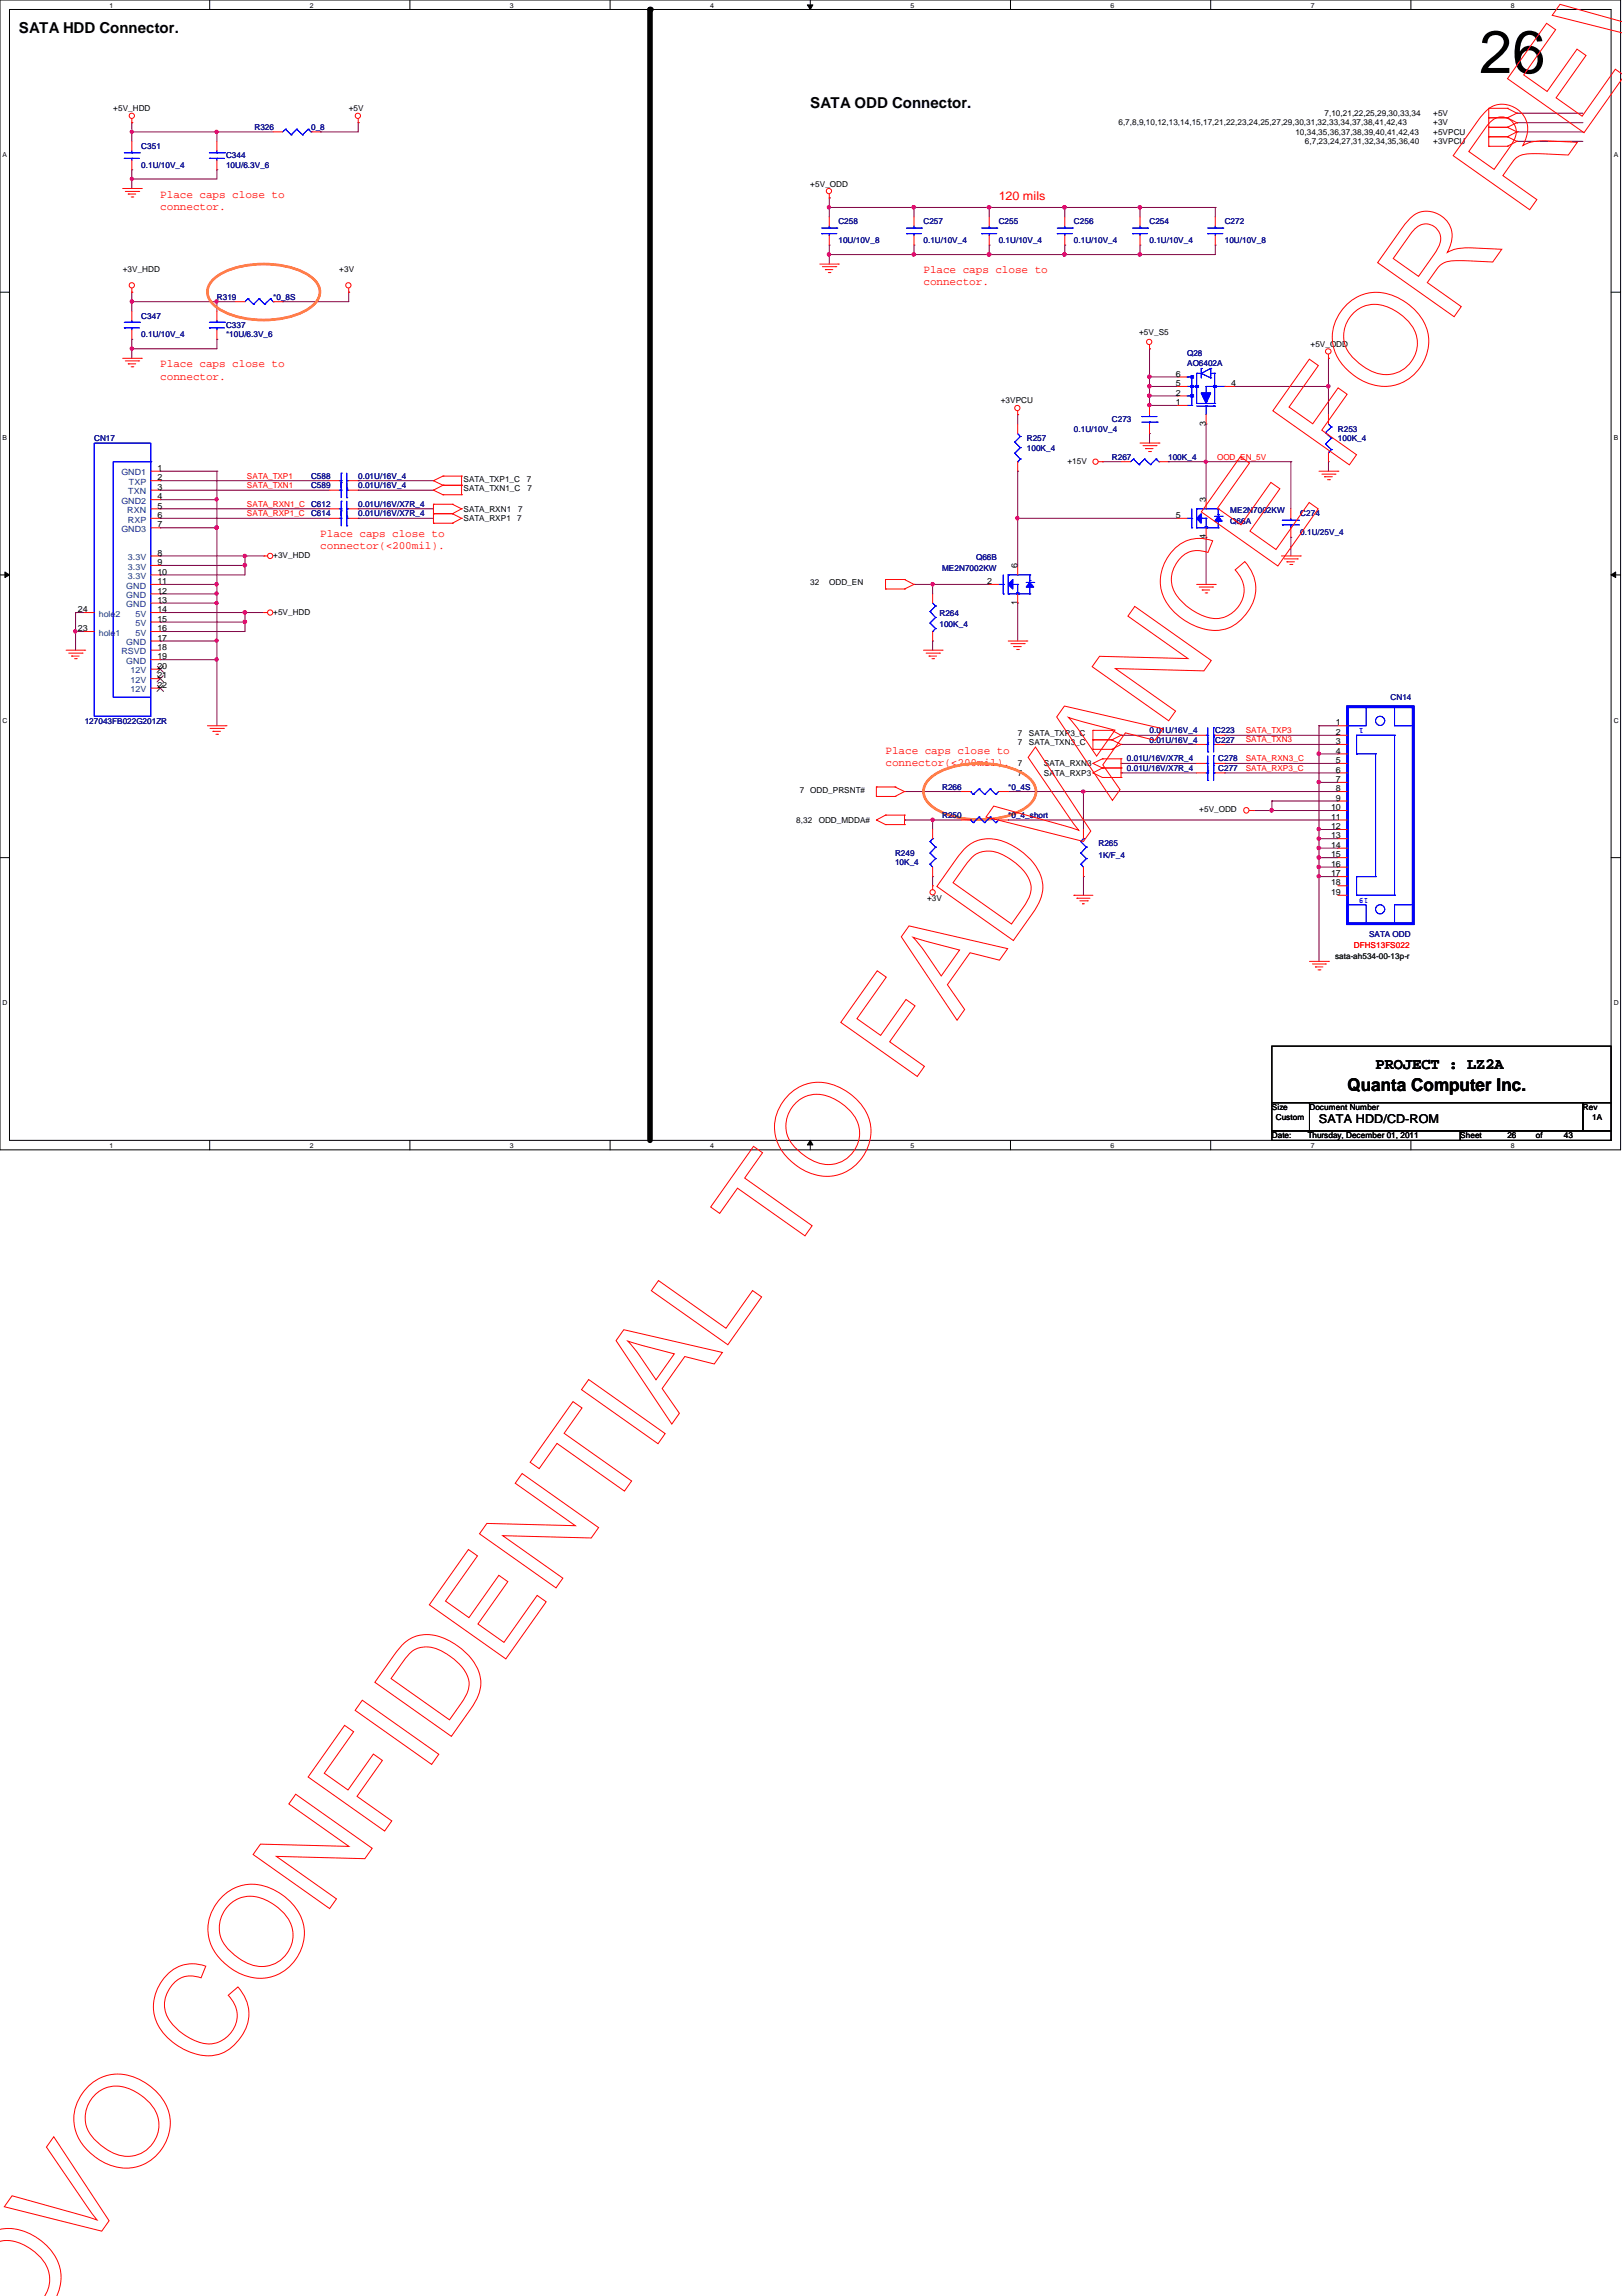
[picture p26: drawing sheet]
<svg xmlns="http://www.w3.org/2000/svg" width="210mm" height="297mm" viewBox="0 0 210 297" stroke-linecap="round" stroke-linejoin="round" font-family="sans-serif">
<defs><g id="words">
<text font-size="7.8" x="191.4" y="9.4">26</text>
<text font-size="2.3" x="174.4" y="141.1">Quanta Computer Inc.</text>
<text font-size="2" x="178" y="138.3">PROJECT : LZ2A</text>
<g font-size="1.9">
<text x="2.5" y="4.3">SATA HDD Connector.</text>
<text x="104.9" y="14">SATA ODD Connector.</text>
</g>
<text font-size="1.6" fill="#f00" x="129.2" y="25.8">120 mils</text>
<text font-size="1.6" x="170.7" y="145.3">SATA HDD/CD-ROM</text>
<g font-size="1.4" fill="#f00">
<text x="20.7" y="25.6">Place caps close to</text>
<text x="20.7" y="27.1">connector.</text>
<text x="119.5" y="35.3">Place caps close to</text>
<text x="119.5" y="36.9">connector.</text>
<text x="20.7" y="47.5">Place caps close to</text>
<text x="20.7" y="49.1">connector.</text>
<text x="41.4" y="69.5">Place caps close to</text>
<text x="41.4" y="71">connector(&lt;200mil).</text>
<text x="114.6" y="97.5">Place caps close to</text>
<text x="114.6" y="99.1">connector(&lt;200mil).</text>
</g>
<g font-size="1.1">
<text x="14.6" y="14.4">+5V_HDD</text>
<text x="45.1" y="14.4">+5V</text>
<text x="144.7" y="16.2">6,7,8,9,10,12,13,14,15,17,21,22,23,24,25,27,29,30,31,32,33,34,37,38,41,42,43</text>
<text x="167.6" y="17.4">10,34,35,36,37,38,39,40,41,42,43</text>
<text x="171.4" y="15">7,10,21,22,25,29,30,33,34</text>
<text x="185.5" y="15">+5V</text>
<text x="185.5" y="16.2">+3V</text>
<text x="185.5" y="17.4">+5VPCU</text>
<text x="168.9" y="18.7">6,7,23,24,27,31,32,34,35,36,40</text>
<text x="185.5" y="18.7">+3VPCU</text>
<text x="104.9" y="24.1">+5V_ODD</text>
<text x="15.9" y="35.1">+3V_HDD</text>
<text x="43.9" y="35.1">+3V</text>
<text x="147.4" y="43.4">+5V_S5</text>
<text x="169.6" y="44.9">+5V_ODD</text>
<text x="129.5" y="52.2">+3VPCU</text>
<text x="152.1" y="48.7">6</text>
<text x="152.1" y="50">5</text>
<text x="152.1" y="51.2">2</text>
<text x="152.1" y="52.4">1</text>
<text x="159.3" y="50">4</text>
<text x="138.1" y="60">+15V</text>
<text x="156" y="55.1" transform="rotate(-90 156 55.1)">3</text>
<text x="20.4" y="64.6">4</text>
<text x="20.4" y="62.1">2</text>
<text x="20.4" y="65.8">5</text>
<text x="20.4" y="63.4">3</text>
<text x="20.4" y="60.9">1</text>
<text x="60" y="63.5">SATA_TXN1_C</text>
<text x="60" y="62.3">SATA_TXP1_C</text>
<text x="68.2" y="62.3">7</text>
<text x="68.3" y="63.5">7</text>
<text x="156" y="65" transform="rotate(-90 156 65)">3</text>
<text x="20.4" y="71.9">8</text>
<text x="20.4" y="67">6</text>
<text x="20.4" y="68.2">7</text>
<text x="60" y="66.2">SATA_RXN1</text>
<text x="60" y="67.4">SATA_RXP1</text>
<text x="66.9" y="67.4">7</text>
<text x="67.1" y="66.2">7</text>
<text x="152.1" y="67">5</text>
<text x="156" y="69.8" transform="rotate(-90 156 69.8)">4</text>
<text x="20.4" y="76.8">12</text>
<text x="20.4" y="74.3">10</text>
<text x="20.4" y="78">13</text>
<text x="20.4" y="75.6">11</text>
<text x="20.4" y="73.1">9</text>
<text x="35.3" y="72.2">+3V_HDD</text>
<text x="104.9" y="75.7">32</text>
<text x="107.3" y="75.7">ODD_EN</text>
<text x="127.8" y="75.6">2</text>
<text x="131.7" y="73.5" transform="rotate(-90 131.7 73.5)">6</text>
<text x="10.1" y="81.7">23</text>
<text x="10.1" y="79.2">24</text>
<text x="20.4" y="81.7">16</text>
<text x="20.4" y="79.2">14</text>
<text x="20.4" y="82.9">17</text>
<text x="20.4" y="80.4">15</text>
<text x="35.3" y="79.5">+5V_HDD</text>
<text x="131.7" y="78.3" transform="rotate(-90 131.7 78.3)">1</text>
<text x="20.4" y="89">22</text>
<text x="20.4" y="86.5">20</text>
<text x="20.4" y="84.1">18</text>
<text x="20.4" y="87.8">21</text>
<text x="20.4" y="85.3">19</text>
<text x="131.7" y="95.2">7</text>
<text x="133.1" y="95.2">SATA_TXP3_C</text>
<text x="172.9" y="95.1">2</text>
<text x="172.9" y="93.9">1</text>
<text x="131.7" y="100.3">7</text>
<text x="131.7" y="96.4">7</text>
<text x="131.7" y="99.1">7</text>
<text x="133.1" y="96.4">SATA_TXN3_C</text>
<text x="135.1" y="100.3">SATA_RXP3</text>
<text x="135.1" y="99.1">SATA_RXN3</text>
<text x="172.9" y="101.2">7</text>
<text x="172.9" y="99.9">6</text>
<text x="172.9" y="98.7">5</text>
<text x="172.9" y="97.5">4</text>
<text x="172.9" y="96.3">3</text>
<text x="103" y="106.4">8,32</text>
<text x="103.5" y="102.5">7</text>
<text x="104.9" y="102.5">ODD_PRSNT#</text>
<text x="106" y="106.4">ODD_MDDA#</text>
<text x="155.2" y="105.1">+5V_ODD</text>
<text x="172.3" y="107.3">12</text>
<text x="172.3" y="106">11</text>
<text x="172.3" y="104.8">10</text>
<text x="172.9" y="103.6">9</text>
<text x="172.9" y="102.4">8</text>
<text x="172.3" y="113.4">17</text>
<text x="172.3" y="112.1">16</text>
<text x="172.3" y="110.9">15</text>
<text x="172.3" y="109.7">14</text>
<text x="172.3" y="108.5">13</text>
<text x="120" y="116.5">+3V</text>
<text x="172.3" y="115.8">19</text>
<text x="172.3" y="114.6">18</text>
<text x="164.6" y="143.6">Size</text>
<text x="169.5" y="143.6">Document Number</text>
<text x="204.9" y="143.6">Rev</text>
<text x="164.6" y="147.3">Date:</text>
<text x="165.1" y="144.9">Custom</text>
<text x="169.2" y="147.3">Thursday, December 01, 2011</text>
<text x="189" y="147.3">Sheet</text>
<text x="195.1" y="147.3">26</text>
<text x="198.8" y="147.3">of</text>
<text x="202.4" y="147.3">43</text>
<text x="206" y="144.9">1A</text>
</g>
<g font-size="1.1" fill="#000080">
<text x="32.9" y="16.8">R326</text>
<text x="40.3" y="16.8">0_8</text>
<text x="18.3" y="19.3">C351</text>
<text x="18.3" y="21.7">0.1U/10V_4</text>
<text x="29.3" y="20.5">C344</text>
<text x="29.3" y="21.7">10U/6.3V_6</text>
<text x="108.5" y="29">C258</text>
<text x="119.5" y="29">C257</text>
<text x="129.2" y="29">C255</text>
<text x="139" y="29">C256</text>
<text x="148.8" y="29">C254</text>
<text x="158.5" y="29">C272</text>
<text x="108.5" y="31.5">10U/10V_8</text>
<text x="119.5" y="31.5">0.1U/10V_4</text>
<text x="129.2" y="31.5">0.1U/10V_4</text>
<text x="139" y="31.5">0.1U/10V_4</text>
<text x="148.8" y="31.5">0.1U/10V_4</text>
<text x="158.5" y="31.5">10U/10V_8</text>
<text x="18.3" y="41.2">C347</text>
<text x="28.1" y="38.8">R319</text>
<text x="35.3" y="38.8">*0_8S</text>
<text x="18.3" y="43.6">0.1U/10V_4</text>
<text x="29.3" y="42.4">C337</text>
<text x="29.3" y="43.6">*10U/6.3V_6</text>
<text x="153.6" y="46.1">Q28</text>
<text x="153.6" y="47.3">AO6402A</text>
<text x="12.2" y="57.1">CN17</text>
<text x="132.9" y="57.1">R257</text>
<text x="132.9" y="58.3">100K_4</text>
<text x="139" y="55.8">0.1U/10V_4</text>
<text x="143.9" y="59.5">R267</text>
<text x="143.9" y="54.6">C273</text>
<text x="151.2" y="59.5">100K_4</text>
<text x="173.1" y="55.8">R253</text>
<text x="173.1" y="57.1">100K_4</text>
<text x="40.3" y="63.2">C589</text>
<text x="40.3" y="65.6">C612</text>
<text x="40.3" y="61.9">C588</text>
<text x="46.4" y="63.2">0.01U/16V_4</text>
<text x="46.4" y="65.6">0.01U/16V/X7R_4</text>
<text x="46.4" y="61.9">0.01U/16V_4</text>
<text x="40.3" y="66.8">C614</text>
<text x="46.4" y="66.8">0.01U/16V/X7R_4</text>
<text x="159.2" y="67.8">Q66A</text>
<text x="159.2" y="66.3">ME2N7002KW</text>
<text x="168.3" y="66.8">C274</text>
<text x="168.3" y="69.3">0.1U/25V_4</text>
<text x="121.9" y="73.9">ME2N7002KW</text>
<text x="126.3" y="72.4">Q66B</text>
<text x="121.6" y="79.8">R264</text>
<text x="121.6" y="81.1">100K_4</text>
<text x="11" y="93.6">127043FB022G201ZR</text>
<text x="148.8" y="94.9">0.01U/16V_4</text>
<text x="157.3" y="94.9">C223</text>
<text x="180" y="90.6">CN14</text>
<text x="145.8" y="98.5">0.01U/16V/X7R_4</text>
<text x="145.8" y="99.7">0.01U/16V/X7R_4</text>
<text x="148.8" y="96.1">0.01U/16V_4</text>
<text x="157.3" y="96.1">C227</text>
<text x="157.6" y="98.5">C278</text>
<text x="157.6" y="99.7">C277</text>
<text x="121.9" y="102.2">R266</text>
<text x="121.9" y="105.8">R250</text>
<text x="130.5" y="102.2">*0_4S</text>
<text x="130.5" y="105.8">*0_4_short</text>
<text x="115.8" y="110.7">R249</text>
<text x="115.8" y="111.9">10K_4</text>
<text x="142.2" y="109.5">R265</text>
<text x="142.2" y="111">1K/F_4</text>
<text x="177.2" y="121.2">SATA ODD</text>
</g>
<g font-size="1.1" fill="#f00">
<text x="157.5" y="59.5">OOD_EN_5V</text>
<text x="32" y="65.6">SATA_RXN1_C</text>
<text x="32" y="61.9">SATA_TXP1</text>
<text x="32" y="63.2">SATA_TXN1</text>
<text x="32" y="66.8">SATA_RXP1_C</text>
<text x="161.2" y="94.9">SATA_TXP3</text>
<text x="161.2" y="98.5">SATA_RXN3_C</text>
<text x="161.2" y="99.7">SATA_RXP3_C</text>
<text x="161.2" y="96.1">SATA_TXN3</text>
<text x="175.2" y="122.6">DFHS13FS022</text>
</g>
<g font-size="1.1" fill="#004080">
<text x="15.7" y="65.2">GND2</text>
<text x="15.7" y="61.5">GND1</text>
<text x="16.6" y="64">TXN</text>
<text x="16.7" y="62.7">TXP</text>
<text x="15.7" y="68.8">GND3</text>
<text x="16.5" y="66.4">RXN</text>
<text x="16.6" y="67.6">RXP</text>
<text x="16.3" y="77.4">GND</text>
<text x="16.3" y="76.2">GND</text>
<text x="16.6" y="74.9">3.3V</text>
<text x="16.6" y="72.5">3.3V</text>
<text x="16.6" y="73.7">3.3V</text>
<text x="12.8" y="82.3">hole1</text>
<text x="12.8" y="79.8">hole2</text>
<text x="16.3" y="83.5">GND</text>
<text x="16.3" y="78.6">GND</text>
<text x="17.5" y="82.3">5V</text>
<text x="17.5" y="79.8">5V</text>
<text x="17.5" y="81">5V</text>
<text x="15.7" y="84.7">RSVD</text>
<text x="16.3" y="85.9">GND</text>
<text x="16.9" y="89.6">12V</text>
<text x="16.9" y="87.1">12V</text>
<text x="16.9" y="88.3">12V</text>
</g>
<g font-size="1.1" fill="#00f">
<text x="176.4" y="94.2" transform="rotate(-180 176.4 94.2)">1</text>
<text x="177" y="116.2" transform="rotate(-180 177 116.2)">19</text>
</g>
<text font-size="1.1" fill="#004000" x="172.8" y="124.1">sata-ah534-00-13p-r</text>
<g font-size=".9">
<text x="14.2" y="1">1</text>
<text x="40.1" y="1">2</text>
<text x="66" y="1">3</text>
<text x="91.9" y="1">4</text>
<text x="117.8" y="1">5</text>
<text x="143.7" y="1">6</text>
<text x="169.6" y="1">7</text>
<text x="195.5" y="1">8</text>
<text x=".3" y="20.3">A</text>
<text x="208.8" y="20.3">A</text>
<text x=".3" y="56.9">B</text>
<text x="208.8" y="56.9">B</text>
<text x=".3" y="93.5">C</text>
<text x="208.8" y="93.5">C</text>
<text x=".3" y="130">D</text>
<text x="208.8" y="130">D</text>
<text x="14.2" y="148.5">1</text>
<text x="40.1" y="148.5">2</text>
<text x="66" y="148.5">3</text>
<text x="91.9" y="148.5">4</text>
<text x="117.8" y="148.5">5</text>
<text x="143.7" y="148.5">6</text>
<text x="169.6" y="148.5">7</text>
<text x="195.5" y="148.5">8</text>
</g>
</g></defs>
<path d="M0 0h209.7v148.8h-209.7zM1.2 1.2h207.3v146.3h-207.3z" fill="none" stroke="#000" stroke-width=".13"/>
<g fill="#fff">
<path d="M14.2 .2h.4v.9h-.4z"/>
<path d="M14.2 147.7h.4v1h-.4z"/>
</g>
<path d="M27.1 0v1.2M27.1 147.5v1.3" fill="none" stroke="#000" stroke-width=".13"/>
<g fill="#fff">
<path d="M40.1 .2h.5v.9h-.5z"/>
<path d="M40.1 147.7h.5v1h-.5z"/>
</g>
<path d="M53 0v1.2M53 147.5v1.3" fill="none" stroke="#000" stroke-width=".13"/>
<g fill="#fff">
<path d="M66 .2h.5v.9h-.5z"/>
<path d="M66 147.7h.5v1h-.5z"/>
</g>
<path d="M79 0v1.2M79 147.5v1.3" fill="none" stroke="#000" stroke-width=".13"/>
<g fill="#fff">
<path d="M91.9 .2h.5v.9h-.5z"/>
<path d="M91.9 147.7h.5v1h-.5z"/>
</g>
<path d="M104.9 0v1.2M104.5 .6h.7l-.3 .6zM104.9 147.5l.3 .6h-.7zM104.9 147.5v1.3" fill="none" stroke="#000" stroke-width=".13"/>
<path d="M104.5 .6h.7l-.3 .6zM104.9 147.5l.3 .6h-.7z" fill="#000"/>
<g fill="#fff">
<path d="M117.8 .2h.5v.9h-.5z"/>
<path d="M117.8 147.7h.5v1h-.5z"/>
</g>
<path d="M130.8 0v1.2M130.8 147.5v1.3" fill="none" stroke="#000" stroke-width=".13"/>
<g fill="#fff">
<path d="M143.7 .2h.5v.9h-.5z"/>
<path d="M143.7 147.7h.5v1h-.5z"/>
</g>
<path d="M156.7 0v1.2M156.7 147.5v1.3" fill="none" stroke="#000" stroke-width=".13"/>
<g fill="#fff">
<path d="M169.6 .2h.5v.9h-.5z"/>
<path d="M169.6 147.7h.5v1h-.5z"/>
</g>
<path d="M182.6 0v1.2M182.6 147.5v1.3" fill="none" stroke="#000" stroke-width=".13"/>
<g fill="#fff">
<path d="M195.5 .2h.5v.9h-.5z"/>
<path d="M195.5 147.7h.5v1h-.5z"/>
<path d="M.3 19.5h.6v1h-.6z"/>
<path d="M208.8 19.5h.6v1h-.6z"/>
<path d="M.3 56.1h.6v1h-.6z"/>
<path d="M208.8 56.1h.6v1h-.6z"/>
</g>
<path d="M0 37.8h1.2M208.5 37.8h1.2" fill="none" stroke="#000" stroke-width=".13"/>
<g fill="#fff">
<path d="M.3 92.7h.6v.9h-.6z"/>
<path d="M208.8 92.7h.6v.9h-.6z"/>
</g>
<path d="M0 74.4h1.2M.6 74l.6 .4-.6 .3zM208.5 74.4l.6-.4v.7zM208.5 74.4h1.2" fill="none" stroke="#000" stroke-width=".13"/>
<path d="M.6 74l.6 .4-.6 .3zM208.5 74.4l.6-.4v.7z" fill="#000"/>
<g fill="#fff">
<path d="M.3 129.2h.6v1h-.6z"/>
<path d="M208.8 129.2h.6v1h-.6z"/>
</g>
<path d="M0 111h1.2M208.5 111h1.2" fill="none" stroke="#000" stroke-width=".13"/>
<path d="M17.1 23.2h.1M17.1 23.2h11" fill="none" stroke="#800040" stroke-width=".13"/>
<path d="M16.9 23h.3l.1 .2-.1 .1-.1 .1-.2-.1z" fill-rule="evenodd" fill="#f0f"/>
<path d="M16.9 23h.3l.1 .2-.1 .1-.1 .1-.2-.1z" fill="none" stroke="#f0f" stroke-width=".13"/>
<g fill="none" stroke="#800040" stroke-width=".13">
<path d="M17.1 17.1h.1M17.1 15.9h.1M17.1 15.9v2.4M28.1 17.1h.1M28.1 17.1v1.2M17.1 23.2h.1M17.1 22h.1M17.1 37.8h.1M17.1 22v2.4M17.1 37.8v1.2M28.1 22h.1M28.1 22v1.2"/>
<path d="M17.1 45.1h.1M17.1 43.9h.1M17.1 43.9v2.5M17.1 45.1h11"/>
</g>
<path d="M16.9 44.9h.3l.1 .2-.1 .2h-.1h-.2z" fill-rule="evenodd" fill="#f0f"/>
<path d="M16.9 44.9h.3l.1 .2-.1 .2h-.1h-.2z" fill="none" stroke="#f0f" stroke-width=".13"/>
<path d="M17.1 39h.1M17.1 39h11" fill="none" stroke="#800040" stroke-width=".13"/>
<path d="M27.9 38.8h.3v.2v.2h-.2h-.1z" fill-rule="evenodd" fill="#f0f"/>
<path d="M27.9 38.8h.3v.2v.2h-.2h-.1z" fill="none" stroke="#f0f" stroke-width=".13"/>
<path d="M16.9 38.8h.3l.1 .2-.1 .2h-.1h-.2z" fill-rule="evenodd" fill="#f0f"/>
<path d="M16.9 38.8h.3l.1 .2-.1 .2h-.1h-.2z" fill="none" stroke="#f0f" stroke-width=".13"/>
<path d="M17.1 17.1h.1M17.1 17.1h11M17.1 39h.1M17.1 39v1.3M28.1 39h.1M28.1 39v1.3M28.1 43.9h.1M28.1 43.9v1.2" fill="none" stroke="#800040" stroke-width=".13"/>
<path d="M27.9 16.9h.3v.2v.1l-.2 .1-.1-.1z" fill-rule="evenodd" fill="#f0f"/>
<path d="M27.9 16.9h.3v.2v.1l-.2 .1-.1-.1z" fill="none" stroke="#f0f" stroke-width=".13"/>
<path d="M16.9 16.9h.3l.1 .2-.1 .1-.1 .1-.2-.1z" fill-rule="evenodd" fill="#f0f"/>
<path d="M16.9 16.9h.3l.1 .2-.1 .1-.1 .1-.2-.1z" fill="none" stroke="#f0f" stroke-width=".13"/>
<path d="M20.7 61h.1M20.7 64.6h.1M20.7 61h7.4M20.7 64.6h7.4M28.1 64.6h.1M28.1 64.6v3.7" fill="none" stroke="#800040" stroke-width=".13"/>
<path d="M27.9 64.4h.3v.2v.1l-.2 .1-.1-.1z" fill-rule="evenodd" fill="#f0f"/>
<path d="M27.9 64.4h.3v.2v.1l-.2 .1-.1-.1z" fill="none" stroke="#f0f" stroke-width=".13"/>
<path d="M20.7 68.3h.1M20.7 68.3h7.4" fill="none" stroke="#800040" stroke-width=".13"/>
<path d="M27.9 68.1h.3v.1v.2l-.2 .1-.1-.1z" fill-rule="evenodd" fill="#f0f"/>
<path d="M27.9 68.1h.3v.1v.2l-.2 .1-.1-.1z" fill="none" stroke="#f0f" stroke-width=".13"/>
<path d="M28.1 68.3h.1M28.1 68.3v7.3" fill="none" stroke="#800040" stroke-width=".13"/>
<path d="M27.9 68.1h.3v.1v.2l-.2 .1-.1-.1z" fill-rule="evenodd" fill="#f0f"/>
<path d="M27.9 68.1h.3v.1v.2l-.2 .1-.1-.1z" fill="none" stroke="#f0f" stroke-width=".13"/>
<path d="M20.7 75.6h.1M20.7 78h.1M20.7 75.6h7.4M20.7 78h7.4M28.1 76.8h.1M28.1 78h.1M28.1 76.8v6.1" fill="none" stroke="#800040" stroke-width=".13"/>
<path d="M27.9 77.9h.3v.1v.2h-.2h-.1z" fill-rule="evenodd" fill="#f0f"/>
<path d="M27.9 77.9h.3v.1v.2h-.2h-.1z" fill="none" stroke="#f0f" stroke-width=".13"/>
<path d="M20.7 82.9h.1M20.7 82.9h7.4M28.1 85.3h.1M28.1 85.3v8.6" fill="none" stroke="#800040" stroke-width=".13"/>
<path d="M27.9 85.1h.3v.2v.2l-.2 .1-.1-.1z" fill-rule="evenodd" fill="#f0f"/>
<path d="M27.9 85.1h.3v.2v.2l-.2 .1-.1-.1z" fill="none" stroke="#f0f" stroke-width=".13"/>
<path d="M31.7 79.2h.1M31.7 79.2h2.5M20.7 85.3h.1M20.7 85.3h7.4" fill="none" stroke="#800040" stroke-width=".13"/>
<path d="M31.5 79.1h.3l.1 .1-.1 .2-.1 .1-.2-.1z" fill-rule="evenodd" fill="#f0f"/>
<path d="M31.5 79.1h.3l.1 .1-.1 .2-.1 .1-.2-.1z" fill="none" stroke="#f0f" stroke-width=".13"/>
<path d="M31.7 79.2h.1M31.7 79.2v2.5h-11M20.7 80.5h.1M20.7 81.7h.1M20.7 80.5h11M31.7 80.5h.1" fill="none" stroke="#800040" stroke-width=".13"/>
<path d="M31.5 80.3h.3l.1 .1-.1 .2-.1 .1-.2-.1z" fill-rule="evenodd" fill="#f0f"/>
<path d="M31.5 80.3h.3l.1 .1-.1 .2-.1 .1-.2-.1z" fill="none" stroke="#f0f" stroke-width=".13"/>
<path d="M20.7 67.1h.1M20.7 71.9h.1M20.7 73.2h.1M20.7 67.1h22M20.7 71.9h11M28.1 61h.1M28.1 61v3.6M31.7 71.9h.1M31.7 71.9v1.3h-11" fill="none" stroke="#800040" stroke-width=".13"/>
<path d="M31.5 73h.3l.1 .1-.1 .2-.1 .1-.2-.1z" fill-rule="evenodd" fill="#f0f"/>
<path d="M31.5 73h.3l.1 .1-.1 .2-.1 .1-.2-.1z" fill="none" stroke="#f0f" stroke-width=".13"/>
<path d="M31.5 71.8h.3l.1 .1-.1 .2h-.1h-.2z" fill-rule="evenodd" fill="#f0f"/>
<path d="M31.5 71.8h.3l.1 .1-.1 .2h-.1h-.2z" fill="none" stroke="#f0f" stroke-width=".13"/>
<g fill="none" stroke="#800040" stroke-width=".13">
<path d="M20.7 74.4h.1M20.7 65.8h.1M20.7 79.2h.1M20.7 65.8h22M20.7 79.2h11M31.7 71.9h.1M31.7 73.2h.1M31.7 71.9h2.5M31.7 73.2v1.2h-11M46.4 67.1h.1M46.4 65.8h.1M46.4 67.1h9.7"/>
<path d="M46.4 65.8h9.7M28.1 82.9h.1M28.1 82.9v2.4"/>
</g>
<path d="M27.9 82.7h.3v.2v.1l-.2 .1-.1-.1z" fill-rule="evenodd" fill="#f0f"/>
<path d="M27.9 82.7h.3v.2v.1l-.2 .1-.1-.1z" fill="none" stroke="#f0f" stroke-width=".13"/>
<path d="M20.7 76.8h.1M20.7 76.8h7.4" fill="none" stroke="#800040" stroke-width=".13"/>
<path d="M27.9 76.6h.3v.2v.1l-.2 .1-.1-.1z" fill-rule="evenodd" fill="#f0f"/>
<path d="M27.9 76.6h.3v.2v.1l-.2 .1-.1-.1z" fill="none" stroke="#f0f" stroke-width=".13"/>
<path d="M46.4 15.9h.1M46.4 15.9v1.2M28.1 75.6h.1M28.1 75.6v1.2" fill="none" stroke="#800040" stroke-width=".13"/>
<path d="M27.9 75.4h.3v.2v.1l-.2 .1-.1-.1z" fill-rule="evenodd" fill="#f0f"/>
<path d="M27.9 75.4h.3v.2v.1l-.2 .1-.1-.1z" fill="none" stroke="#f0f" stroke-width=".13"/>
<path d="M28.1 17.1h.1M28.1 17.1h7.2M41.4 17.1h.1M41.4 17.1h5M9.8 81.7h.1M9.8 81.7v2.4" fill="none" stroke="#800040" stroke-width=".13"/>
<path d="M9.6 81.5h.3v.2v.1l-.2 .1-.1-.1z" fill-rule="evenodd" fill="#f0f"/>
<path d="M9.6 81.5h.3v.2v.1l-.2 .1-.1-.1z" fill="none" stroke="#f0f" stroke-width=".13"/>
<path d="M137.8 32.9h.1M147.5 31.7h.1M147.5 31.7v1.2h-9.7M9.8 81.7h.1M9.8 81.7h1.2" fill="none" stroke="#800040" stroke-width=".13"/>
<path d="M137.6 32.7h.3l.1 .2-.1 .2h-.1h-.2z" fill-rule="evenodd" fill="#f0f"/>
<path d="M137.6 32.7h.3l.1 .2-.1 .2h-.1h-.2z" fill="none" stroke="#f0f" stroke-width=".13"/>
<path d="M107.3 25.6h.1M107.3 26.8h.1M107.3 25.6v2.5M118.3 26.8h.1M118.3 26.8v1.3M128 26.8h.1M128 26.8v1.3M128 26.8h9.8" fill="none" stroke="#800040" stroke-width=".13"/>
<path d="M137.6 26.6h.3l.1 .2-.1 .2-.1 .1-.2-.1z" fill-rule="evenodd" fill="#f0f"/>
<path d="M137.6 26.6h.3l.1 .2-.1 .2-.1 .1-.2-.1z" fill="none" stroke="#f0f" stroke-width=".13"/>
<path d="M128 32.9h.1M128 32.9h9.8" fill="none" stroke="#800040" stroke-width=".13"/>
<path d="M137.6 32.7h.3l.1 .2-.1 .2h-.1h-.2z" fill-rule="evenodd" fill="#f0f"/>
<path d="M137.6 32.7h.3l.1 .2-.1 .2h-.1h-.2z" fill="none" stroke="#f0f" stroke-width=".13"/>
<path d="M127.8 32.7h.3l.1 .2-.1 .2h-.1h-.2z" fill-rule="evenodd" fill="#f0f"/>
<path d="M127.8 32.7h.3l.1 .2-.1 .2h-.1h-.2z" fill="none" stroke="#f0f" stroke-width=".13"/>
<g fill="none" stroke="#800040" stroke-width=".13">
<path d="M107.3 31.7h.1M107.3 31.7v1.2M118.3 31.7h.1M118.3 32.9h.1M118.3 31.7v1.2M118.3 32.9h9.7M137.8 31.7h.1M137.8 26.8h.1M137.8 26.8v1.3M137.8 31.7v1.2M157.3 26.8h.1M157.3 31.7h.1"/>
<path d="M157.3 26.8v1.3M157.3 31.7v1.2"/>
</g>
<path d="M127.8 32.7h.3l.1 .2-.1 .2h-.1h-.2z" fill-rule="evenodd" fill="#f0f"/>
<path d="M127.8 32.7h.3l.1 .2-.1 .2h-.1h-.2z" fill="none" stroke="#f0f" stroke-width=".13"/>
<path d="M118.1 32.7h.3l.1 .2-.1 .2h-.2h-.1z" fill-rule="evenodd" fill="#f0f"/>
<path d="M118.1 32.7h.3l.1 .2-.1 .2h-.2h-.1z" fill="none" stroke="#f0f" stroke-width=".13"/>
<path d="M107.3 32.9h.1M107.3 32.9v1.3M147.5 26.8h.1M147.5 26.8h9.8" fill="none" stroke="#800040" stroke-width=".13"/>
<path d="M147.3 26.6h.4v.2v.2l-.2 .1-.2-.1z" fill-rule="evenodd" fill="#f0f"/>
<path d="M147.3 26.6h.4v.2v.2l-.2 .1-.2-.1z" fill="none" stroke="#f0f" stroke-width=".13"/>
<path d="M147.5 32.9h.1M147.5 32.9h9.8" fill="none" stroke="#800040" stroke-width=".13"/>
<path d="M147.3 32.7h.4v.2v.2h-.2h-.2z" fill-rule="evenodd" fill="#f0f"/>
<path d="M147.3 32.7h.4v.2v.2h-.2h-.2z" fill="none" stroke="#f0f" stroke-width=".13"/>
<path d="M118.3 26.8h.1M118.3 26.8h9.7" fill="none" stroke="#800040" stroke-width=".13"/>
<path d="M127.8 26.6h.3l.1 .2-.1 .2-.1 .1-.2-.1z" fill-rule="evenodd" fill="#f0f"/>
<path d="M127.8 26.6h.3l.1 .2-.1 .2-.1 .1-.2-.1z" fill="none" stroke="#f0f" stroke-width=".13"/>
<path d="M118.1 26.6h.3l.1 .2-.1 .2-.2 .1-.1-.1z" fill-rule="evenodd" fill="#f0f"/>
<path d="M118.1 26.6h.3l.1 .2-.1 .2-.2 .1-.1-.1z" fill="none" stroke="#f0f" stroke-width=".13"/>
<path d="M107.3 32.9h.1M107.3 32.9h11M128 31.7h.1M128 31.7v1.2" fill="none" stroke="#800040" stroke-width=".13"/>
<path d="M107.1 32.7h.3l.1 .2-.1 .2h-.1h-.2z" fill-rule="evenodd" fill="#f0f"/>
<path d="M107.1 32.7h.3l.1 .2-.1 .2h-.1h-.2z" fill="none" stroke="#f0f" stroke-width=".13"/>
<path d="M107.3 26.8h.1M107.3 26.8h11" fill="none" stroke="#800040" stroke-width=".13"/>
<path d="M107.1 26.6h.3l.1 .2-.1 .2-.1 .1-.2-.1z" fill-rule="evenodd" fill="#f0f"/>
<path d="M107.1 26.6h.3l.1 .2-.1 .2-.1 .1-.2-.1z" fill="none" stroke="#f0f" stroke-width=".13"/>
<path d="M137.8 26.8h.1M137.8 26.8h9.7M147.5 26.8h.1M147.5 26.8v1.3" fill="none" stroke="#800040" stroke-width=".13"/>
<path d="M137.6 26.6h.3l.1 .2-.1 .2-.1 .1-.2-.1z" fill-rule="evenodd" fill="#f0f"/>
<path d="M137.6 26.6h.3l.1 .2-.1 .2-.1 .1-.2-.1z" fill="none" stroke="#f0f" stroke-width=".13"/>
<path d="M148.8 56.1h.1M148.8 56.1v1.2M171.9 59.7h.1M171.9 59.7v1.3M120.7 75.6h.1M120.7 75.6h7.3" fill="none" stroke="#800040" stroke-width=".13"/>
<path d="M120.5 75.4h.3l.1 .2-.1 .1-.1 .1-.2-.1z" fill-rule="evenodd" fill="#f0f"/>
<path d="M120.5 75.4h.3l.1 .2-.1 .1-.1 .1-.2-.1z" fill="none" stroke="#f0f" stroke-width=".13"/>
<path d="M120.7 75.6h.1M120.7 75.6v1.2M131.7 67.1h.1M131.7 67.1h20.7M131.7 67.1v6.1" fill="none" stroke="#800040" stroke-width=".13"/>
<path d="M131.5 66.9h.3l.1 .1-.1 .2-.1 .1-.2-.1z" fill-rule="evenodd" fill="#f0f"/>
<path d="M131.5 66.9h.3l.1 .1-.1 .2-.1 .1-.2-.1z" fill="none" stroke="#f0f" stroke-width=".13"/>
<path d="M148.8 51.2h.1M148.8 51.2v1.3" fill="none" stroke="#800040" stroke-width=".13"/>
<path d="M148.6 52.3h.3l.1 .1-.1 .1-.2 .1-.1-.1z" fill-rule="evenodd" fill="#f0f"/>
<path d="M148.6 52.3h.3l.1 .1-.1 .1-.2 .1-.1-.1z" fill="none" stroke="#f0f" stroke-width=".13"/>
<path d="M148.8 52.5h.1M148.8 48.8h.1M148.8 52.5h3.6M148.8 48.8h3.6" fill="none" stroke="#800040" stroke-width=".13"/>
<path d="M148.6 48.6h.3l.1 .1-.1 .2-.2 .1-.1-.1z" fill-rule="evenodd" fill="#f0f"/>
<path d="M148.6 48.6h.3l.1 .1-.1 .2-.2 .1-.1-.1z" fill="none" stroke="#f0f" stroke-width=".13"/>
<path d="M148.8 51.2h.1M148.8 51.2h3.6" fill="none" stroke="#800040" stroke-width=".13"/>
<path d="M148.6 51h.3l.1 .2-.1 .2h-.2h-.1z" fill-rule="evenodd" fill="#f0f"/>
<path d="M148.6 51h.3l.1 .2-.1 .2h-.2h-.1z" fill="none" stroke="#f0f" stroke-width=".13"/>
<path d="M148.8 50h.1M148.8 50h3.6" fill="none" stroke="#800040" stroke-width=".13"/>
<path d="M148.6 49.8h.3l.1 .2-.1 .1-.2 .1-.1-.1z" fill-rule="evenodd" fill="#f0f"/>
<path d="M148.6 49.8h.3l.1 .2-.1 .1-.2 .1-.1-.1z" fill="none" stroke="#f0f" stroke-width=".13"/>
<g fill="none" stroke="#800040" stroke-width=".13">
<path d="M131.7 53.6h.1M131.7 53.6v1.3M148.8 48.8h.1M148.8 48.8v1.2M156.1 59.7h.1M156.1 59.7v4.9M159.7 50h.1M159.7 50h12.2M167 59.7h.1M167 59.7v6.1M167 69.5h.1M167 69.5v2.4"/>
<path d="M120.7 82.9h.1M120.7 82.9v1.2"/>
</g>
<path d="M171.7 49.8h.3l.1 .2-.1 .1-.1 .1-.2-.1z" fill-rule="evenodd" fill="#f0f"/>
<path d="M171.7 49.8h.3l.1 .2-.1 .1-.1 .1-.2-.1z" fill="none" stroke="#f0f" stroke-width=".13"/>
<g fill="none" stroke="#800040" stroke-width=".13">
<path d="M142.7 59.7h.1M142.7 59.7h2.4M148.8 45.1h.1M148.8 50h.1M148.8 45.1v3.7M148.8 50v1.2M151.2 59.7h.1M151.2 59.7h15.8M156.1 54.9h.1M156.1 59.7h.1M156.1 54.9v4.8M171.9 50h.1"/>
<path d="M171.9 50v3.6"/>
</g>
<path d="M155.9 59.6h.3l.1 .1-.1 .2h-.2h-.1z" fill-rule="evenodd" fill="#f0f"/>
<path d="M155.9 59.6h.3l.1 .1-.1 .2h-.2h-.1z" fill="none" stroke="#f0f" stroke-width=".13"/>
<g fill="none" stroke="#800040" stroke-width=".13">
<path d="M196.3 14.6h.1M196.3 15.9h.1M196.3 17.1h.1M196.3 18.3h.1M196.3 14.6h8.6M196.3 15.9h8.6M196.3 17.1h8.6M196.3 18.3h8.6M28.1 39h.1M28.1 39h2.4M36.6 39h.1M45.1 37.8h.1"/>
<path d="M45.1 37.8v1.2h-8.5M171.9 46.4h.1M171.9 46.4v3.6M9.8 79.2h.1M9.8 79.2h1.2M9.8 79.2v2.5M20.7 62.2h.1M20.7 63.4h.1M20.7 62.2h22M20.7 63.4h22M46.4 62.2h.1M46.4 63.4h.1"/>
<path d="M46.4 62.2h9.7M46.4 63.4h9.7M118.3 75.6h.1M118.3 75.6h2.4M131.7 78h.1M131.7 61h.1M131.7 61v6.1M131.7 78v4.9M156.1 69.5h.1M156.1 69.5v6.1M170.7 112.2h.1M170.7 111h.1"/>
<path d="M170.7 112.2h2.4M170.7 111v1.2"/>
</g>
<path d="M170.5 110.8h.3l.1 .1-.1 .2-.2 .1-.1-.1z" fill-rule="evenodd" fill="#f0f"/>
<path d="M170.5 110.8h.3l.1 .1-.1 .2-.2 .1-.1-.1z" fill="none" stroke="#f0f" stroke-width=".13"/>
<path d="M145.1 95.1h.1M145.1 95.1h9.8M158.5 95.1h.1M158.5 95.1h14.6M140.2 102.4h.1M140.2 102.4v4.9M140.2 102.4h32.9" fill="none" stroke="#800040" stroke-width=".13"/>
<path d="M140 102.3h.3l.1 .1-.1 .1-.1 .1-.2-.1z" fill-rule="evenodd" fill="#f0f"/>
<path d="M140 102.3h.3l.1 .1-.1 .1-.1 .1-.2-.1z" fill="none" stroke="#f0f" stroke-width=".13"/>
<path d="M170.7 97.5h.1M170.7 97.5v3.7M120.7 106.1h.1M120.7 106.1h3.7" fill="none" stroke="#800040" stroke-width=".13"/>
<path d="M170.5 97.3h.3l.1 .2-.1 .2h-.2h-.1z" fill-rule="evenodd" fill="#f0f"/>
<path d="M170.5 97.3h.3l.1 .2-.1 .2h-.2h-.1z" fill="none" stroke="#f0f" stroke-width=".13"/>
<path d="M162.2 104.9h.1M164.6 103.6h.1M164.6 103.6v1.3h-2.4M164.6 103.6h8.5" fill="none" stroke="#800040" stroke-width=".13"/>
<path d="M164.4 104.7h.3l.1 .1-.1 .2-.2 .1-.1-.1z" fill-rule="evenodd" fill="#f0f"/>
<path d="M164.4 104.7h.3l.1 .1-.1 .2-.2 .1-.1-.1z" fill="none" stroke="#f0f" stroke-width=".13"/>
<path d="M170.7 101.2h.1M170.7 101.2v6.1" fill="none" stroke="#800040" stroke-width=".13"/>
<path d="M170.5 101h.3l.1 .2-.1 .1-.2 .1-.1-.1z" fill-rule="evenodd" fill="#f0f"/>
<path d="M170.5 101h.3l.1 .2-.1 .1-.2 .1-.1-.1z" fill="none" stroke="#f0f" stroke-width=".13"/>
<path d="M170.7 93.9h.1M170.7 93.9v3.6M170.7 107.3h.1M170.7 107.3h2.4M170.7 107.3v1.2" fill="none" stroke="#800040" stroke-width=".13"/>
<path d="M170.5 107.1h.3l.1 .2-.1 .1-.2 .1-.1-.1z" fill-rule="evenodd" fill="#f0f"/>
<path d="M170.5 107.1h.3l.1 .2-.1 .1-.2 .1-.1-.1z" fill="none" stroke="#f0f" stroke-width=".13"/>
<path d="M158.5 98.8h.1M158.5 98.8h14.6M170.7 93.9h.1M170.7 93.9h2.4M170.7 101.2h.1M170.7 113.4h.1M170.7 101.2h2.4M170.7 113.4v11" fill="none" stroke="#800040" stroke-width=".13"/>
<path d="M170.5 113.2h.3l.1 .2-.1 .1-.2 .1-.1-.1z" fill-rule="evenodd" fill="#f0f"/>
<path d="M170.5 113.2h.3l.1 .2-.1 .1-.2 .1-.1-.1z" fill="none" stroke="#f0f" stroke-width=".13"/>
<g fill="none" stroke="#800040" stroke-width=".13">
<path d="M158.5 100h.1M158.5 100h14.6M170.7 97.5h.1M170.7 97.5h2.4M117.1 106.1h.1M117.1 106.1h3.6M120.7 113.4h.1M120.7 106.1h.1M120.7 106.1v1.2M120.7 113.4v1.2M164.6 104.9h.1M164.6 104.9h8.5"/>
<path d="M170.7 108.5h.1M170.7 108.5h2.4"/>
</g>
<path d="M120.5 105.9h.3l.1 .1-.1 .2-.1 .1-.2-.1z" fill-rule="evenodd" fill="#f0f"/>
<path d="M120.5 105.9h.3l.1 .1-.1 .2-.1 .1-.2-.1z" fill="none" stroke="#f0f" stroke-width=".13"/>
<path d="M130.5 106.1h.1M130.5 106.1h42.6M170.7 113.4h.1M170.7 112.2h.1M170.7 113.4h2.4M170.7 112.2v1.2" fill="none" stroke="#800040" stroke-width=".13"/>
<path d="M170.5 112h.3l.1 .1-.1 .2-.2 .1-.1-.1z" fill-rule="evenodd" fill="#f0f"/>
<path d="M170.5 112h.3l.1 .1-.1 .2-.2 .1-.1-.1z" fill="none" stroke="#f0f" stroke-width=".13"/>
<g fill="none" stroke="#800040" stroke-width=".13">
<path d="M145.1 100h.1M145.1 98.8h.1M145.1 96.3h.1M145.1 100h9.8M145.1 98.8h9.8M145.1 96.3h9.8M158.5 96.3h.1M158.5 96.3h14.6M130.5 102.4h.1M130.5 102.4h9.7M170.7 109.7h.1M170.7 108.5h.1"/>
<path d="M170.7 109.7h2.4M170.7 108.5v1.2"/>
</g>
<path d="M170.5 108.3h.3l.1 .2-.1 .1-.2 .1-.1-.1z" fill-rule="evenodd" fill="#f0f"/>
<path d="M170.5 108.3h.3l.1 .2-.1 .1-.2 .1-.1-.1z" fill="none" stroke="#f0f" stroke-width=".13"/>
<path d="M140.2 113.4h.1M140.2 113.4v2.4M170.7 111h.1M170.7 109.7h.1M170.7 111h2.4M170.7 109.7v1.3" fill="none" stroke="#800040" stroke-width=".13"/>
<path d="M170.5 109.5h.3l.1 .2-.1 .2h-.2h-.1z" fill-rule="evenodd" fill="#f0f"/>
<path d="M170.5 109.5h.3l.1 .2-.1 .2h-.2h-.1z" fill="none" stroke="#f0f" stroke-width=".13"/>
<path d="M117.1 102.4h.1M117.1 102.4h7.3" fill="none" stroke="#800040" stroke-width=".13"/>
<g fill="none" stroke="#f00" stroke-width=".13">
<path d="M17.1 15.9h.1M17.1 15.4v.5M17.1 18.3v1.2M35.3 17.1h1.3M40.3 17.1h1.1M46.4 15.9h.1M46.4 15.4v.5M192.7 15.2h.1M192.7 14h.1M192.7 16.5h.1M192.7 17.7h.1M192.7 18.9h.1"/>
<path d="M192.7 14h2.4M192.7 15.2h2.4M192.7 14v4.9M192.7 16.5h2.4M192.7 17.7h2.4M192.7 18.9h2.4M195.1 14h.1M195.1 15.2h.1M195.1 16.5h.1M195.1 17.7h.1M195.1 18.9h.1M195.1 14l1.2 .6"/>
<path d="M195.1 15.2l1.2 .7M195.1 16.5l1.2 .6M195.1 17.7l1.2 .6M196.3 14.6h.1M196.3 15.9h.1M196.3 17.1h.1M196.3 18.3h.1M196.3 14.6l-1.2 .6M196.3 15.9l-1.2 .6M196.3 17.1l-1.2 .6M196.3 18.3l-1.2 .6M15.9 24.4h2.4"/>
<path d="M16.2 24.8h1.7M16.6 25.1h.1M16.6 25.1h1M17 25.5h.2M17.1 37.8h.1M17.1 20.7v1.3M17.1 37.3v.5M17.2 25.5h.1M17.9 24.8h.1M18.3 24.4h.1M45.1 37.8h.1M45.1 37.3v.5"/>
<path d="M106.1 34.2h2.4M106.4 34.5h1.8M106.8 34.9h.1M106.8 34.9h1M107.2 35.3h.2M107.3 25.6h.1M107.3 25.1v.5M107.4 35.3h.1M108.2 34.5h.1M108.5 34.2h.1M15.9 46.4h2.4M16.2 46.7h1.7"/>
<path d="M16.6 47.1h.1M16.6 47.1h1M17 47.5h.2M17.2 47.5h.1M17.9 46.7h.1M18.3 46.4h.1M28.1 40.3v1.1M28.1 42.7v1.2M131.7 53.6h.1M131.7 53.2v.4M142.2 59.7h.5M142.7 59.7h.1"/>
<path d="M147.5 57.3h2.5M147.9 57.7h1.7M148.3 58h.1M148.3 58h.9M148.6 58.4h.3M148.8 45.1h.1M148.8 44.6v.5M148.9 58.4h.1M149.6 57.7h.1M150 57.3h.1M171.9 46.4h.1M171.9 45.8v.6"/>
<path d="M11 79.2h1.2M19.5 79.2h1.2M19.5 71.9h1.2M19.5 75.6h1.2M19.5 61h1.2M19.5 63.4h1.2M19.5 76.8h1.2M19.5 74.4h1.2M19.5 67.1h1.2M19.5 64.6h1.2M19.5 62.2h1.2M19.5 78h1.2"/>
<path d="M19.5 73.2h1.2M19.5 68.3h1.2M19.5 65.8h1.2M34.2 79.2h.1M34.2 71.9h.1M34.2 79.2h.4M34.2 71.9h.4M42.7 63.4h1.2M45.1 63.4h1.3M56.1 63.4h.1M56.1 62.2h.1M56.1 66.5h.1"/>
<path d="M56.1 65.2h.1M56.1 67.7h.1M56.1 63.4l1.2 .6M56.1 62.2l1.2 .6M56.1 65.2h2.4M56.1 66.5h2.4M56.1 65.2v2.5M56.1 67.7h2.4M57.3 64h.1M57.3 62.8h.1M57.3 61.6h.1M57.3 64h2.4"/>
<path d="M57.3 62.8h2.4M57.3 62.8l-1.2 .6M57.3 61.6h2.4M57.3 61.6l-1.2 .6M58.5 65.2h.1M58.5 66.5h.1M58.5 67.7h.1M58.5 65.2l1.2 .6M58.5 66.5l1.2 .6M59.7 64h.1M59.7 62.8h.1M59.7 61.6h.1"/>
<path d="M59.7 65.8h.1M59.7 67.1h.1M59.7 61.6v2.4M59.7 65.8l-1.2 .7M59.7 67.1l-1.2 .6M114.6 76.2h.1M114.6 75h.1M114.6 76.2h2.5M114.6 75v1.2M114.6 75h2.5M117.1 76.2h.1M117.1 75h.1"/>
<path d="M117.1 75l1.2 .6M118.3 75.6h.1M118.3 75.6l-1.2 .6M154.9 75.6h2.4M155.2 75.9h1.7M155.6 76.3h.1M155.6 76.3h.9M156 76.7h.2M156.2 76.7h.1M156.9 75.9h.1M157.3 75.6h.1M165.8 71.9h2.5"/>
<path d="M166.2 72.3h1.7M166.5 72.7h.1M166.5 72.7h1M166.9 73h.3M167.2 73h.1M167.9 72.3h.1M168.3 71.9h.1M170.7 61h2.4M171.1 61.3h1.7M171.4 61.7h.1M171.4 61.7h1M171.8 62.1h.2"/>
<path d="M172 62.1h.1M172.8 61.3h.1M173.1 61h.1M8.6 84.1h2.4M8.9 84.5h1.7M9.3 84.9h.1M9.3 84.9h.9M9.7 85.2h.2M9.9 85.2h.1M10.6 84.5h.1M11 84.1h.1M11 81.7h1.2"/>
<path d="M19.5 84.1h1.2M19.5 82.9h1.2M19.5 89h1.2M19.5 86.6h1.2M19.5 81.7h1.2M19.5 87.8h1.2M19.5 85.3h1.2M19.5 80.5h1.2M26.8 93.9h2.5M27.2 94.2h1.7M27.6 94.6h.1M27.6 94.6h.9"/>
<path d="M27.9 95h.3M28.2 95h.1M28.9 94.2h.1M29.3 93.9h.1M119.5 84.1h2.4M119.8 84.5h1.8M120.2 84.9h.1M120.2 84.9h1M120.6 85.2h.2M120.8 85.2h.1M121.6 84.5h.1M121.9 84.1h.1"/>
<path d="M130.5 82.9h2.4M130.8 83.3h1.7M131.2 83.7h.1M131.2 83.7h1M131.6 84h.2M131.8 84h.1M132.5 83.3h.1M132.9 82.9h.1M141.4 100h.1M141.4 96.9h.1M141.4 95.7h.1M141.4 98.8h.1"/>
<path d="M141.4 94.5h.1M141.4 100l1.3 .6M141.4 96.9h2.5M141.4 94.5v2.4M141.4 95.7h2.5M141.4 98.8l1.3 .6M141.4 94.5h2.5M142.7 99.4h.1M142.7 98.2h.1M142.7 99.4h2.4M142.7 99.4l-1.3 .6M142.7 98.2h2.4"/>
<path d="M142.7 98.2l-1.3 .6M143.9 96.9h.1M143.9 95.7h.1M143.9 94.5h.1M143.9 95.7l1.2 .6M143.9 94.5l1.2 .6M145.1 99.4h.1M145.1 96.3h.1M145.1 98.2h.1M145.1 95.1h.1M145.1 98.2v2.4M145.1 96.3l-1.2 .6"/>
<path d="M145.1 95.1l-1.2 .6M173.1 93.9h1.3M173.1 100h1.3M173.1 98.8h1.3M173.1 97.5h1.3M173.1 96.3h1.3M173.1 95.1h1.3M113.4 106.1h.1M113.4 103h.1M113.4 101.8h.1M113.4 106.1l1.2 .6M113.4 103h2.4"/>
<path d="M113.4 101.8v1.2M113.4 101.8h2.4M114.6 105.5h.1M114.6 106.7h.1M114.6 105.5h2.5M114.6 105.5l-1.2 .6M114.6 106.7h2.5M115.8 103h.1M115.8 101.8h.1M115.8 101.8l1.3 .6M117.1 106.7h.1M117.1 105.5h.1"/>
<path d="M117.1 102.4h.1M117.1 105.5v1.2M117.1 102.4l-1.3 .6M120.7 114.6h.1M120.7 114.6v.5M124.4 102.4h1.2M129.2 102.4h1.3M139 115.8h.1M139 115.8h2.4M139.4 116.2h.1M139.4 116.2h1.7M139.7 116.5h1"/>
<path d="M140.1 116.9h.1M140.1 116.9h.2M140.7 116.5h.1M142.7 100.6h.1M142.7 100.6h2.4M145.1 100.6h.1M161.7 104.9h.5M162.2 104.9h.1M173.1 104.9h1.3M173.1 115.8h1.3M173.1 114.6h1.3M173.1 113.4h1.3"/>
<path d="M173.1 112.2h1.3M173.1 111h1.3M173.1 109.7h1.3M173.1 108.5h1.3M173.1 107.3h1.3M173.1 106.1h1.3M173.1 103.6h1.3M173.1 102.4h1.3M173.1 101.2h1.3M169.5 124.4h2.4M169.8 124.7h1.7M170.2 125.1h.1"/>
<path d="M170.2 125.1h1M170.6 125.5h.2M170.8 125.5h.1M171.5 124.7h.1M171.9 124.4h.1"/>
<circle cx="17.1" cy="15" r=".34"/>
<circle cx="46.3" cy="15" r=".34"/>
<circle cx="17.1" cy="36.9" r=".34"/>
<circle cx="45.1" cy="36.9" r=".34"/>
<circle cx="107.3" cy="24.7" r=".34"/>
<circle cx="131.7" cy="52.8" r=".34"/>
<circle cx="141.8" cy="59.7" r=".34"/>
<circle cx="148.7" cy="44.2" r=".34"/>
<circle cx="171.9" cy="45.5" r=".36"/>
<circle cx="35" cy="71.9" r=".34"/>
<circle cx="35" cy="79.2" r=".34"/>
<circle cx="120.7" cy="115.4" r=".34"/>
<circle cx="161.3" cy="104.8" r=".35"/>
</g>
<path d="M164.6 135.3h43.9v7.4h-43.9zM164.6 142.7h4.9v3.6h-4.9zM164.6 146.3h24.4v1.2h-24.4zM169.5 142.7h35.4v3.6h-35.4zM189 146.3h19.5v1.2h-19.5zM204.9 142.7h3.6v3.6h-3.6z" fill="none" stroke="#000" stroke-width=".13"/>
<path d="M84.1 1.2v146.3" fill="none" stroke="#000" stroke-width=".72"/>
<circle cx="84.1" cy="1.2" r=".36" fill="#000"/>
<path d="M27.7 36.1a9 9 0 0 1 5.2-1.9 11.9 11.9 0 0 1 7.1 1.4 2.49 2.49 0 0 1 1.3 2.7 4.2 4.2 0 0 1-2.9 2.4 13.1 13.1 0 0 1-9.4-.4 3.4 3.4 0 0 1-2.2-2.5l.1-.6 .3-.6zM120.3 100.7a8.9 8.9 0 0 1 5.3-1.9 11.8 11.8 0 0 1 7.1 1.4 2.53 2.53 0 0 1 1.3 2.8 4.2 4.2 0 0 1-2.9 2.3 13.1 13.1 0 0 1-9.5-.3 3.4 3.4 0 0 1-2.1-2.6l.1-.6 .3-.6z" fill="none" stroke="#ff8000" stroke-width=".34"/>
<g fill="none" stroke="#00f" stroke-width=".13">
<path d="M16.1 19.8h1.9M17.1 19.8h.1M17.1 19.5v.3M18 19.8h.1M37 16.7h.1M37 16.7l-.4 .4M37 16.7l.7 .7M37.7 17.4h.1M38.4 16.7h.1M38.4 16.7l-.7 .7M38.4 16.7l.8 .7M39.2 17.4h.1"/>
<path d="M39.9 16.7h.1M39.9 16.7l-.7 .7M39.9 16.7l.4 .4M40.3 17.1h.1M16.1 20.5h.1M16.1 20.5h1.9M17.1 20.5h.1M17.1 20.5v.2M12.2 57.3h7.3v2.4h-4.9v30.5h4.9v2.5h-7.3zM19.5 59.7h.1M19.5 59.7v30.5M27.1 42.4h.1"/>
<path d="M27.1 42.4h1.9M27.1 41.7h1.9M28.1 41.7h.1M28.1 42.4h.1M28.1 41.4v.3M28.1 42.4v.3M29 41.7h.1M43.9 63.4h.3M44.2 63.4h.1M44.2 62.4h.1M44.2 62.4v2M44.9 64.4h.1"/>
<path d="M44.9 63.4h.1M44.9 63.4h.2M44.9 62.4v2M174.4 91.4h2.4v2.5h-2.4zM175.6 95.1h.1M175.6 97.5h.1M175.6 95.1h4.9M175.6 95.1v2.4M175.6 97.5h2.4M178 97.5h.1M178 97.5v15.9M180.5 91.4h2.4v2.5h-2.4z"/>
<path d="M180.5 95.1h.1M180.5 95.1v20.7M125.6 102.4h.1M125.6 102.4l.3 .4M125.9 102.8h.1M126.7 102.1h.1M126.7 102.1l.7 .7M126.7 102.1l-.8 .7M127.4 102.8h.1M128.1 102.1h.1M128.1 102.1l.8 .7M128.1 102.1l-.7 .7"/>
<path d="M128.9 102.8h.1M129.2 102.4l-.3 .4M174.4 117.1h2.4v2.4h-2.4zM175.6 113.4h.1M175.6 115.8h.1M175.6 115.8h4.9M175.6 113.4v2.4M175.6 113.4h2.4M178 113.4h.1M180.5 117.1h2.4v2.4h-2.4zM180.5 115.8h.1"/>
<circle cx="178.6" cy="93.3" r=".59"/>
<circle cx="178.6" cy="117.6" r=".59"/>
</g>
<path d="M174.4 91.4h8.5v28.1h-8.5z" fill="none" stroke="#00f" stroke-width=".34"/>
<path d="M20.4 88.6l.8 .9M20.4 86.2l.8 .8M20.4 87.4l.8 .8M21.1 88.6l-.8 .9M21.1 86.2l-.8 .8M21.1 87.4l-.8 .8" fill="none" stroke="#804000" stroke-width=".13"/>
<path d="M131.1 75v1.2l-.6-.6z" fill="#00f"/>
<path d="M131.1 75v1.2l-.6-.6z" fill="none" stroke="#00f" stroke-width=".13"/>
<path d="M133.3 75.4l.5 .5h-1z" fill="#00f"/>
<g fill="none" stroke="#00f" stroke-width=".13">
<path d="M129.2 75.6h.6M129.8 75.6h.1M129.8 76.8h.1M129.8 74.4v2.4M130.5 74.4h.1M130.5 76.8h.1M130.5 74.4h2.8M130.5 74.4v2.4M130.5 76.8h2.8M131.1 75.6h.1M131.1 75.6h.6M131.6 76.7h.1"/>
<path d="M131.6 76.7v.1M131.6 76.7h.2M131.7 76.8h.1M131.7 75.6h.1M131.7 75.6v1.2M131.8 76.7h.1M131.8 76.8h.1M131.8 76.7v.1M132.8 75.4h1M133.3 75.4l.5 .5h-1zM133.3 74.4h.1M133.3 75.1h.1"/>
<path d="M133.3 76.8h.1M133.3 75.9h.1M133.3 74.4v1M133.3 75.9v.9M133.8 75.4h.1"/>
</g>
<path d="M131.1 75v1.2l-.6-.6z" fill="#00f"/>
<path d="M131.1 75v1.2l-.6-.6z" fill="none" stroke="#00f" stroke-width=".13"/>
<path d="M133.3 75.4l.5 .5h-1z" fill="#00f"/>
<g fill="none" stroke="#00f" stroke-width=".13">
<path d="M146.6 30.2h.1M146.6 30.2h1.9M146.6 29.5h1.9M147.5 29.5h.1M147.5 30.2h.1M147.5 29.3v.2M147.5 30.2v.3M148.5 29.5h.1M16.1 42.4h.1M16.1 42.4h1.9M16.1 41.7h1.9M17.1 41.7h.1"/>
<path d="M17.1 42.4h.1M17.1 41.4v.3M17.1 42.4v.3M18 41.7h.1M129.2 75.6h.6M129.8 75.6h.1M129.8 76.8h.1M129.8 74.4v2.4M130.5 74.4h.1M130.5 76.8h.1M130.5 74.4h2.8M130.5 74.4v2.4"/>
<path d="M130.5 76.8h2.8M131.1 75.6h.1M131.1 75.6h.6M131.6 76.7h.1M131.6 76.7v.1M131.6 76.7h.2M131.7 76.8h.1M131.7 75.6h.1M131.7 75.6v1.2M131.8 76.7h.1M131.8 76.8h.1M131.8 76.7v.1"/>
<path d="M132.8 75.4h1M133.3 75.4l.5 .5h-1zM133.3 74.4h.1M133.3 75.1h.1M133.3 76.8h.1M133.3 75.9h.1M133.3 74.4v1M133.3 75.9v.9M133.8 75.4h.1M156.1 96.3h.2M156.1 98.8h.2M156.3 97.3h.1"/>
<path d="M156.3 96.3h.1M156.3 98.8h.1M156.3 99.7h.1M156.3 95.3v2M156.3 97.8v1.9M157.1 96.3h.1M157.1 95.3h.1M157.1 97.8h.1M157.1 98.8h.1M157.1 96.3h.2M157.1 95.3v2M157.1 97.8v1.9"/>
<path d="M157.1 98.8h.2"/>
</g>
<path d="M147.5 28.1v1.2M147.5 30.5v1.2M17.1 40.3v1.1M17.1 42.7v1.2M128 75.6h1.2M131.7 73.2v1.2M131.7 76.8v1.2M154.9 96.3h1.2M154.9 98.8h1.2M157.3 96.3h1.2M157.3 98.8h1.2" fill="none" stroke="#f00" stroke-width=".13"/>
<path d="M155.4 50.8h1.3l-.6 1.4z" fill="#00f"/>
<g fill="none" stroke="#00f" stroke-width=".13">
<path d="M153.6 48.8h.1M153.6 51.2h.6M153.6 50h1.3M153.6 52.5h.6M153.6 48.8h.6M154.1 48.6h.1M154.1 48.9h.1M154.1 48.8h.1M154.1 49.9h.1M154.1 50.1h.1M154.1 51.1h.1M154.1 51.4h.1"/>
<path d="M154.1 48.6v.3M154.1 49.9v.2M154.1 51.1v.3M154.1 48.6h.2M154.1 48.9h.2M154.1 49.9h.2M154.1 50.1h.2M154.1 51.1h.2M154.1 51.4h.2M154.2 51.2h.1M154.2 48.6h.1M154.2 50h.1"/>
<path d="M154.2 52.5h.1M154.2 51.1h.1M154.2 48.8h.1M154.2 48.8v3.7M154.3 48.6h.1M154.3 48.9h.1M154.3 50h.1M154.3 49.9h.1M154.3 50.1h.1M154.3 51.4h.1M154.3 51.1h.1M154.3 48.6v.3"/>
<path d="M154.3 49.9v.2M154.3 51.1v.3M154.7 49.9h.1M154.7 50.1h.1M154.7 49.9h.3M154.7 50.1h.3M154.7 49.9v.2M154.9 52.2h.1M154.9 50h.1M154.9 48.3h.1M154.9 52.5h2.3M154.9 52.2h2.3"/>
<path d="M154.9 48.3v3.9M154.9 48.3h.5M155 49.9h.1M155 50.1h.1M155 50h.1M155 49.9v.2M155.4 50.8h1.3l-.6 1.4zM155.4 47.7h.1M155.4 48.3h.1M155.4 47.7v1.2M155.4 48.3l1.3 .6M156.1 52.5h.1"/>
<path d="M156.1 50h.1M156.1 50v.8M156.1 52.5v1.1M156.1 50h2.4M156.7 47.7h.1M156.7 48.9h.1M156.7 47.7v1.1M156.7 48.3h.5M156.7 47.7l-1.3 .6M157.1 52.5h.1M157.1 50.1h.1M157.1 49.9h.1"/>
<path d="M157.1 50h.1M157.1 49.9h.2M157.1 50.1h.2M157.1 49.9v.2M157.2 52.5h.1M157.2 52.2h.1M157.2 48.3h.1M157.2 48.3v3.9M157.3 50.1h.1M157.3 49.9h.1M157.3 49.9v.2M158.5 50h.1"/>
</g>
<path d="M155.4 50.8h1.3l-.6 1.4z" fill="#00f"/>
<g fill="none" stroke="#00f" stroke-width=".13">
<path d="M27.1 19.8h1.9M28.1 19.8h.1M28.1 19.5v.3M29 19.8h.1M27.1 20.5h.1M27.1 20.5h1.9M28.1 20.5h.1M28.1 20.5v.2M32.1 38.7h.1M32.1 38.7l-.4 .3M32.1 38.7l.7 .7M32.8 39.4h.1"/>
<path d="M33.5 38.7h.1M33.5 38.7l-.7 .7M33.5 38.7l.7 .7M34.2 39.4h.1M35 38.7h.1M35 38.7l-.8 .7M35 38.7l.3 .3M35.3 39h.1M117.3 30.2h.1M117.3 30.2h2M117.3 29.5h2M118.3 29.5h.1"/>
<path d="M118.3 30.2h.1M118.3 29.3v.2M118.3 30.2v.3M119.3 29.5h.1M127 30.2h.1M127 30.2h2M127 29.5h2M128 29.5h.1M128 30.2h.1M128 29.3v.2M128 30.2v.3M129 29.5h.1"/>
<path d="M156.3 30.2h.1M156.3 30.2h1.9M156.3 29.5h1.9M157.3 29.5h.1M157.3 30.2h.1M157.3 29.3v.2M157.3 30.2v.3M158.2 29.5h.1M131.3 57.2h.1M131.3 58.6h.1M131.3 57.2l.7 .7M131.3 58.6l.7 .8"/>
<path d="M131.7 59.7h.1M131.7 56.1l.3 .4M132 56.5h.1M132 57.9h.1M132 59.4h.1M132 56.5l-.7 .7M132 57.9l-.7 .7M132 59.4l-.3 .3M146.7 59.4h.1M146.7 59.4l-.4 .3M146.7 59.4l.7 .7M147.8 53.9h.1"/>
<path d="M147.8 53.9h1.9M147.8 54.6h1.9M148.1 59.4h.1M148.1 59.4l-.7 .7M148.1 59.4l.8 .7M148.8 54.6h.1M148.8 53.9h.1M148.8 53.6v.3M148.8 54.6v.3M149.6 59.4h.1M149.6 59.4l-.7 .7M149.6 59.4l.4 .3"/>
<path d="M149.7 54.6h.1M150 59.7h.1M153.6 48.8h.1M153.6 51.2h.6M153.6 50h1.3M153.6 52.5h.6M153.6 48.8h.6M154.1 48.6h.1M154.1 48.9h.1M154.1 48.8h.1M154.1 49.9h.1M154.1 50.1h.1"/>
<path d="M154.1 51.1h.1M154.1 51.4h.1M154.1 48.6v.3M154.1 49.9v.2M154.1 51.1v.3M154.1 48.6h.2M154.1 48.9h.2M154.1 49.9h.2M154.1 50.1h.2M154.1 51.1h.2M154.1 51.4h.2M154.2 51.2h.1"/>
<path d="M154.2 48.6h.1M154.2 50h.1M154.2 52.5h.1M154.2 51.1h.1M154.2 48.8h.1M154.2 48.8v3.7M154.3 48.6h.1M154.3 48.9h.1M154.3 50h.1M154.3 49.9h.1M154.3 50.1h.1M154.3 51.4h.1"/>
<path d="M154.3 51.1h.1M154.3 48.6v.3M154.3 49.9v.2M154.3 51.1v.3M154.7 49.9h.1M154.7 50.1h.1M154.7 49.9h.3M154.7 50.1h.3M154.7 49.9v.2M154.9 52.2h.1M154.9 50h.1M154.9 48.3h.1"/>
<path d="M154.9 52.5h2.3M154.9 52.2h2.3M154.9 48.3v3.9M154.9 48.3h.5M155 49.9h.1M155 50.1h.1M155 50h.1M155 49.9v.2M155.4 50.8h1.3l-.6 1.4zM155.4 47.7h.1M155.4 48.3h.1M155.4 47.7v1.2"/>
<path d="M155.4 48.3l1.3 .6M156.1 52.5h.1M156.1 50h.1M156.1 50v.8M156.1 52.5v1.1M156.1 50h2.4M156.7 47.7h.1M156.7 48.9h.1M156.7 47.7v1.1M156.7 48.3h.5M156.7 47.7l-1.3 .6M157.1 52.5h.1"/>
<path d="M157.1 50.1h.1M157.1 49.9h.1M157.1 50h.1M157.1 49.9h.2M157.1 50.1h.2M157.1 49.9v.2M157.2 52.5h.1M157.2 52.2h.1M157.2 48.3h.1M157.2 48.3v3.9M157.3 50.1h.1M157.3 49.9h.1"/>
<path d="M157.3 49.9v.2M158.5 50h.1M171.5 56h.1M171.5 57.4h.1M171.5 56l.8 .7M171.5 57.4l.8 .8M171.9 58.5h.1M171.9 54.9l.4 .3M172.3 55.2h.1M172.3 56.7h.1M172.3 58.2h.1M172.3 55.2l-.8 .8"/>
<path d="M172.3 56.7l-.8 .7M172.3 58.2l-.4 .3M43.9 67.1h.3M43.9 65.8h.3M44.2 66.1h.1M44.2 67.1h.1M44.2 64.9h.1M44.2 65.8h.1M44.2 64.9v3.1M44.9 67.1h.1M44.9 68h.1M44.9 65.8h.1"/>
<path d="M44.9 66.8h.1M44.9 67.1h.2M44.9 64.9v3.1M44.9 65.8h.2M120.4 79.1h.1M120.4 79.1l.7 .8M120.7 78l.4 .4M121.1 78.4h.1M121.1 79.9h.1M121.1 78.4l-.7 .7M121.1 79.9l-.7 .7M147.4 60.1h.1"/>
<path d="M148.9 60.1h.1M165.9 67.9h.1M165.9 67.3h.1M165.9 67.9h2.2M165.9 67.3h2.2M167 67.3h.1M167 67.9h.1M167 67.1v.2M167 67.9v.4M120.4 80.6h.1M120.4 80.6l.7 .7M120.7 81.7h.1"/>
<path d="M121.1 81.3h.1M121.1 81.3l-.4 .4M156.1 100h.2M156.3 100h.1M156.3 99v2M157.1 99h.1M157.1 100h.1M157.1 99v2M157.1 100h.2M120.4 111.8h.1M120.4 110.4h.1M120.4 108.9h.1"/>
<path d="M120.4 111.8l.3 .4M120.4 110.4l.7 .7M120.4 108.9l.7 .7M120.7 108.5h.1M120.7 108.5l-.3 .4M121.1 111.1h.1M121.1 109.6h.1M121.1 111.1l-.7 .7M121.1 109.6l-.7 .8M139.9 111.8h.1M139.9 110.4h.1M139.9 108.9h.1"/>
<path d="M139.9 111.8l.3 .4M139.9 110.4l.7 .7M139.9 108.9l.7 .7M140.2 108.5h.1M140.2 108.5l-.3 .4M140.6 111.1h.1M140.6 109.6h.1M140.6 111.1l-.7 .7M140.6 109.6l-.7 .8M156.3 101h.1"/>
</g>
<g fill="none" stroke="#f00" stroke-width=".13">
<path d="M28.1 18.3v1.2M28.1 20.7v1.3M30.5 39h1.2M35.3 39h1.3M118.3 28.1v1.2M118.3 30.5v1.2M128 28.1v1.2M128 30.5v1.2M157.3 28.1v1.2M157.3 30.5v1.2M131.7 54.9v1.2M131.7 59.7v1.3"/>
<path d="M145.1 59.7h1.2M148.8 52.5v1.1M148.8 54.9v1.2M150 59.7h1.2M152.4 48.8h1.2M152.4 50h1.2M152.4 51.2h1.2M152.4 52.5h1.2M156.1 53.6v1.3M158.5 50h1.2M171.9 53.6v1.3M171.9 58.5v1.2"/>
<path d="M42.7 67.1h1.2M42.7 65.8h1.2M45.1 67.1h1.3M45.1 65.8h1.3M120.7 76.8v1.2M167 65.8v1.3M167 68.3v1.2M120.7 81.7v1.2M154.9 100h1.2M157.3 100h1.2M120.7 107.3v1.2M120.7 112.2v1.2"/>
<path d="M140.2 107.3v1.2M140.2 112.2v1.2"/>
</g>
<path d="M154.9 67.1l.5-.6v1.2z" fill="#00f"/>
<path d="M154.9 67.1l.5-.6v1.2z" fill="none" stroke="#00f" stroke-width=".13"/>
<path d="M157.6 66.8l.6 .6h-1z" fill="#00f"/>
<g fill="none" stroke="#00f" stroke-width=".13">
<path d="M153.6 67.1h.6M154.2 67.1h.1M154.2 68.3h.1M154.2 65.8v2.5M154.9 65.8h.1M154.9 68.3h.1M154.9 65.8h2.7M154.9 65.8v2.5M154.9 68.3h2.7M155.4 67.1h.1M155.4 67.1h.7M156 68.2h.1"/>
<path d="M156 68.2v.1M156 68.2h.2M156.1 68.3h.1M156.1 67.1h.1M156.1 67.1v1.2M156.2 68.2h.1M156.2 68.3h.1M156.2 68.2v.1M157.2 66.8h1M157.6 66.8l.6 .6h-1zM157.6 65.8h.1M157.6 66.6h.1"/>
<path d="M157.6 68.3h.1M157.6 67.4h.1M157.6 65.8v1M157.6 67.4v.9M158.2 66.8h.1"/>
</g>
<path d="M154.9 67.1l.5-.6v1.2z" fill="#00f"/>
<path d="M154.9 67.1l.5-.6v1.2z" fill="none" stroke="#00f" stroke-width=".13"/>
<path d="M157.6 66.8l.6 .6h-1z" fill="#00f"/>
<g fill="none" stroke="#00f" stroke-width=".13">
<path d="M106.3 30.2h.1M106.3 30.2h2M106.3 29.5h2M107.3 29.5h.1M107.3 30.2h.1M107.3 29.3v.2M107.3 30.2v.3M108.3 29.5h.1M136.8 30.2h.1M136.8 30.2h2M136.8 29.5h2M137.8 29.5h.1"/>
<path d="M137.8 30.2h.1M137.8 29.3v.2M137.8 30.2v.3M138.8 29.5h.1M43.9 62.2h.3M44.2 62.2h.1M44.2 61.2h.1M44.2 61.2v2M44.9 63.2h.1M44.9 62.2h.1M44.9 62.2h.2M44.9 61.2v2"/>
<path d="M153.6 67.1h.6M154.2 67.1h.1M154.2 68.3h.1M154.2 65.8v2.5M154.9 65.8h.1M154.9 68.3h.1M154.9 65.8h2.7M154.9 65.8v2.5M154.9 68.3h2.7M155.4 67.1h.1M155.4 67.1h.7M156 68.2h.1"/>
<path d="M156 68.2v.1M156 68.2h.2M156.1 68.3h.1M156.1 67.1h.1M156.1 67.1v1.2M156.2 68.2h.1M156.2 68.3h.1M156.2 68.2v.1M157.2 66.8h1M157.6 66.8l.6 .6h-1zM157.6 65.8h.1M157.6 66.6h.1"/>
<path d="M157.6 68.3h.1M157.6 67.4h.1M157.6 65.8v1M157.6 67.4v.9M158.2 66.8h.1M156.1 95.1h.2M156.3 96.1h.1M156.3 95.1h.1M156.3 94.1v2M157.1 95.1h.1M157.1 94.1h.1M157.1 95.1h.2"/>
<path d="M157.1 94.1v2M125.6 106.1h.1M125.6 106.1l.3 .3M125.9 106.4h.1M126.7 105.7h.1M126.7 105.7l.7 .7M126.7 105.7l-.8 .7M127.4 106.4h.1M128.1 105.7h.1M128.1 105.7l.8 .7M128.1 105.7l-.7 .7M128.9 106.4h.1"/>
<path d="M129.2 106.1l-.3 .3"/>
</g>
<g fill="none" stroke="#f00" stroke-width=".13">
<path d="M107.3 28.1v1.2M107.3 30.5v1.2M137.8 28.1v1.2M137.8 30.5v1.2M42.7 62.2h1.2M45.1 62.2h1.3M152.4 67.1h1.2M156.1 64.6v1.2M156.1 68.3v1.2M154.9 95.1h1.2M157.3 95.1h1.2M124.4 106.1h1.2"/>
<path d="M129.2 106.1h1.3"/>
</g>
<path d="M16.9 23h.3l.1 .2-.1 .1-.1 .1-.2-.1z" fill-rule="evenodd" fill="#f0f"/>
<path d="M16.9 23h.3l.1 .2-.1 .1-.1 .1-.2-.1z" fill="none" stroke="#f0f" stroke-width=".13"/>
<path d="M16.9 44.9h.3l.1 .2-.1 .2h-.1h-.2z" fill-rule="evenodd" fill="#f0f"/>
<path d="M16.9 44.9h.3l.1 .2-.1 .2h-.1h-.2z" fill="none" stroke="#f0f" stroke-width=".13"/>
<path d="M27.9 38.8h.3v.2v.2h-.2h-.1z" fill-rule="evenodd" fill="#f0f"/>
<path d="M27.9 38.8h.3v.2v.2h-.2h-.1z" fill="none" stroke="#f0f" stroke-width=".13"/>
<path d="M16.9 38.8h.3l.1 .2-.1 .2h-.1h-.2z" fill-rule="evenodd" fill="#f0f"/>
<path d="M16.9 38.8h.3l.1 .2-.1 .2h-.1h-.2z" fill="none" stroke="#f0f" stroke-width=".13"/>
<path d="M27.9 16.9h.3v.2v.1l-.2 .1-.1-.1z" fill-rule="evenodd" fill="#f0f"/>
<path d="M27.9 16.9h.3v.2v.1l-.2 .1-.1-.1z" fill="none" stroke="#f0f" stroke-width=".13"/>
<path d="M16.9 16.9h.3l.1 .2-.1 .1-.1 .1-.2-.1z" fill-rule="evenodd" fill="#f0f"/>
<path d="M16.9 16.9h.3l.1 .2-.1 .1-.1 .1-.2-.1z" fill="none" stroke="#f0f" stroke-width=".13"/>
<path d="M27.9 64.4h.3v.2v.1l-.2 .1-.1-.1z" fill-rule="evenodd" fill="#f0f"/>
<path d="M27.9 64.4h.3v.2v.1l-.2 .1-.1-.1z" fill="none" stroke="#f0f" stroke-width=".13"/>
<path d="M27.9 68.1h.3v.1v.2l-.2 .1-.1-.1z" fill-rule="evenodd" fill="#f0f"/>
<path d="M27.9 68.1h.3v.1v.2l-.2 .1-.1-.1z" fill="none" stroke="#f0f" stroke-width=".13"/>
<path d="M27.9 68.1h.3v.1v.2l-.2 .1-.1-.1z" fill-rule="evenodd" fill="#f0f"/>
<path d="M27.9 68.1h.3v.1v.2l-.2 .1-.1-.1z" fill="none" stroke="#f0f" stroke-width=".13"/>
<path d="M27.9 77.9h.3v.1v.2h-.2h-.1z" fill-rule="evenodd" fill="#f0f"/>
<path d="M27.9 77.9h.3v.1v.2h-.2h-.1z" fill="none" stroke="#f0f" stroke-width=".13"/>
<path d="M27.9 85.1h.3v.2v.2l-.2 .1-.1-.1z" fill-rule="evenodd" fill="#f0f"/>
<path d="M27.9 85.1h.3v.2v.2l-.2 .1-.1-.1z" fill="none" stroke="#f0f" stroke-width=".13"/>
<path d="M31.5 79.1h.3l.1 .1-.1 .2-.1 .1-.2-.1z" fill-rule="evenodd" fill="#f0f"/>
<path d="M31.5 79.1h.3l.1 .1-.1 .2-.1 .1-.2-.1z" fill="none" stroke="#f0f" stroke-width=".13"/>
<path d="M31.5 80.3h.3l.1 .1-.1 .2-.1 .1-.2-.1z" fill-rule="evenodd" fill="#f0f"/>
<path d="M31.5 80.3h.3l.1 .1-.1 .2-.1 .1-.2-.1z" fill="none" stroke="#f0f" stroke-width=".13"/>
<path d="M31.5 73h.3l.1 .1-.1 .2-.1 .1-.2-.1z" fill-rule="evenodd" fill="#f0f"/>
<path d="M31.5 73h.3l.1 .1-.1 .2-.1 .1-.2-.1z" fill="none" stroke="#f0f" stroke-width=".13"/>
<path d="M31.5 71.8h.3l.1 .1-.1 .2h-.1h-.2z" fill-rule="evenodd" fill="#f0f"/>
<path d="M31.5 71.8h.3l.1 .1-.1 .2h-.1h-.2z" fill="none" stroke="#f0f" stroke-width=".13"/>
<path d="M27.9 82.7h.3v.2v.1l-.2 .1-.1-.1z" fill-rule="evenodd" fill="#f0f"/>
<path d="M27.9 82.7h.3v.2v.1l-.2 .1-.1-.1z" fill="none" stroke="#f0f" stroke-width=".13"/>
<path d="M27.9 76.6h.3v.2v.1l-.2 .1-.1-.1z" fill-rule="evenodd" fill="#f0f"/>
<path d="M27.9 76.6h.3v.2v.1l-.2 .1-.1-.1z" fill="none" stroke="#f0f" stroke-width=".13"/>
<path d="M27.9 75.4h.3v.2v.1l-.2 .1-.1-.1z" fill-rule="evenodd" fill="#f0f"/>
<path d="M27.9 75.4h.3v.2v.1l-.2 .1-.1-.1z" fill="none" stroke="#f0f" stroke-width=".13"/>
<path d="M9.6 81.5h.3v.2v.1l-.2 .1-.1-.1z" fill-rule="evenodd" fill="#f0f"/>
<path d="M9.6 81.5h.3v.2v.1l-.2 .1-.1-.1z" fill="none" stroke="#f0f" stroke-width=".13"/>
<path d="M137.6 32.7h.3l.1 .2-.1 .2h-.1h-.2z" fill-rule="evenodd" fill="#f0f"/>
<path d="M137.6 32.7h.3l.1 .2-.1 .2h-.1h-.2z" fill="none" stroke="#f0f" stroke-width=".13"/>
<path d="M137.6 26.6h.3l.1 .2-.1 .2-.1 .1-.2-.1z" fill-rule="evenodd" fill="#f0f"/>
<path d="M137.6 26.6h.3l.1 .2-.1 .2-.1 .1-.2-.1z" fill="none" stroke="#f0f" stroke-width=".13"/>
<path d="M137.6 32.7h.3l.1 .2-.1 .2h-.1h-.2z" fill-rule="evenodd" fill="#f0f"/>
<path d="M137.6 32.7h.3l.1 .2-.1 .2h-.1h-.2z" fill="none" stroke="#f0f" stroke-width=".13"/>
<path d="M127.8 32.7h.3l.1 .2-.1 .2h-.1h-.2z" fill-rule="evenodd" fill="#f0f"/>
<path d="M127.8 32.7h.3l.1 .2-.1 .2h-.1h-.2z" fill="none" stroke="#f0f" stroke-width=".13"/>
<path d="M127.8 32.7h.3l.1 .2-.1 .2h-.1h-.2z" fill-rule="evenodd" fill="#f0f"/>
<path d="M127.8 32.7h.3l.1 .2-.1 .2h-.1h-.2z" fill="none" stroke="#f0f" stroke-width=".13"/>
<path d="M118.1 32.7h.3l.1 .2-.1 .2h-.2h-.1z" fill-rule="evenodd" fill="#f0f"/>
<path d="M118.1 32.7h.3l.1 .2-.1 .2h-.2h-.1z" fill="none" stroke="#f0f" stroke-width=".13"/>
<path d="M147.3 26.6h.4v.2v.2l-.2 .1-.2-.1z" fill-rule="evenodd" fill="#f0f"/>
<path d="M147.3 26.6h.4v.2v.2l-.2 .1-.2-.1z" fill="none" stroke="#f0f" stroke-width=".13"/>
<path d="M147.3 32.7h.4v.2v.2h-.2h-.2z" fill-rule="evenodd" fill="#f0f"/>
<path d="M147.3 32.7h.4v.2v.2h-.2h-.2z" fill="none" stroke="#f0f" stroke-width=".13"/>
<path d="M127.8 26.6h.3l.1 .2-.1 .2-.1 .1-.2-.1z" fill-rule="evenodd" fill="#f0f"/>
<path d="M127.8 26.6h.3l.1 .2-.1 .2-.1 .1-.2-.1z" fill="none" stroke="#f0f" stroke-width=".13"/>
<path d="M118.1 26.6h.3l.1 .2-.1 .2-.2 .1-.1-.1z" fill-rule="evenodd" fill="#f0f"/>
<path d="M118.1 26.6h.3l.1 .2-.1 .2-.2 .1-.1-.1z" fill="none" stroke="#f0f" stroke-width=".13"/>
<path d="M107.1 32.7h.3l.1 .2-.1 .2h-.1h-.2z" fill-rule="evenodd" fill="#f0f"/>
<path d="M107.1 32.7h.3l.1 .2-.1 .2h-.1h-.2z" fill="none" stroke="#f0f" stroke-width=".13"/>
<path d="M107.1 26.6h.3l.1 .2-.1 .2-.1 .1-.2-.1z" fill-rule="evenodd" fill="#f0f"/>
<path d="M107.1 26.6h.3l.1 .2-.1 .2-.1 .1-.2-.1z" fill="none" stroke="#f0f" stroke-width=".13"/>
<path d="M137.6 26.6h.3l.1 .2-.1 .2-.1 .1-.2-.1z" fill-rule="evenodd" fill="#f0f"/>
<path d="M137.6 26.6h.3l.1 .2-.1 .2-.1 .1-.2-.1z" fill="none" stroke="#f0f" stroke-width=".13"/>
<path d="M120.5 75.4h.3l.1 .2-.1 .1-.1 .1-.2-.1z" fill-rule="evenodd" fill="#f0f"/>
<path d="M120.5 75.4h.3l.1 .2-.1 .1-.1 .1-.2-.1z" fill="none" stroke="#f0f" stroke-width=".13"/>
<path d="M131.5 66.9h.3l.1 .1-.1 .2-.1 .1-.2-.1z" fill-rule="evenodd" fill="#f0f"/>
<path d="M131.5 66.9h.3l.1 .1-.1 .2-.1 .1-.2-.1z" fill="none" stroke="#f0f" stroke-width=".13"/>
<path d="M148.6 52.3h.3l.1 .1-.1 .1-.2 .1-.1-.1z" fill-rule="evenodd" fill="#f0f"/>
<path d="M148.6 52.3h.3l.1 .1-.1 .1-.2 .1-.1-.1z" fill="none" stroke="#f0f" stroke-width=".13"/>
<path d="M148.6 48.6h.3l.1 .1-.1 .2-.2 .1-.1-.1z" fill-rule="evenodd" fill="#f0f"/>
<path d="M148.6 48.6h.3l.1 .1-.1 .2-.2 .1-.1-.1z" fill="none" stroke="#f0f" stroke-width=".13"/>
<path d="M148.6 51h.3l.1 .2-.1 .2h-.2h-.1z" fill-rule="evenodd" fill="#f0f"/>
<path d="M148.6 51h.3l.1 .2-.1 .2h-.2h-.1z" fill="none" stroke="#f0f" stroke-width=".13"/>
<path d="M148.6 49.8h.3l.1 .2-.1 .1-.2 .1-.1-.1z" fill-rule="evenodd" fill="#f0f"/>
<path d="M148.6 49.8h.3l.1 .2-.1 .1-.2 .1-.1-.1z" fill="none" stroke="#f0f" stroke-width=".13"/>
<path d="M171.7 49.8h.3l.1 .2-.1 .1-.1 .1-.2-.1z" fill-rule="evenodd" fill="#f0f"/>
<path d="M171.7 49.8h.3l.1 .2-.1 .1-.1 .1-.2-.1z" fill="none" stroke="#f0f" stroke-width=".13"/>
<path d="M155.9 59.6h.3l.1 .1-.1 .2h-.2h-.1z" fill-rule="evenodd" fill="#f0f"/>
<path d="M155.9 59.6h.3l.1 .1-.1 .2h-.2h-.1z" fill="none" stroke="#f0f" stroke-width=".13"/>
<path d="M170.5 110.8h.3l.1 .1-.1 .2-.2 .1-.1-.1z" fill-rule="evenodd" fill="#f0f"/>
<path d="M170.5 110.8h.3l.1 .1-.1 .2-.2 .1-.1-.1z" fill="none" stroke="#f0f" stroke-width=".13"/>
<path d="M140 102.3h.3l.1 .1-.1 .1-.1 .1-.2-.1z" fill-rule="evenodd" fill="#f0f"/>
<path d="M140 102.3h.3l.1 .1-.1 .1-.1 .1-.2-.1z" fill="none" stroke="#f0f" stroke-width=".13"/>
<path d="M170.5 97.3h.3l.1 .2-.1 .2h-.2h-.1z" fill-rule="evenodd" fill="#f0f"/>
<path d="M170.5 97.3h.3l.1 .2-.1 .2h-.2h-.1z" fill="none" stroke="#f0f" stroke-width=".13"/>
<path d="M164.4 104.7h.3l.1 .1-.1 .2-.2 .1-.1-.1z" fill-rule="evenodd" fill="#f0f"/>
<path d="M164.4 104.7h.3l.1 .1-.1 .2-.2 .1-.1-.1z" fill="none" stroke="#f0f" stroke-width=".13"/>
<path d="M170.5 101h.3l.1 .2-.1 .1-.2 .1-.1-.1z" fill-rule="evenodd" fill="#f0f"/>
<path d="M170.5 101h.3l.1 .2-.1 .1-.2 .1-.1-.1z" fill="none" stroke="#f0f" stroke-width=".13"/>
<path d="M170.5 107.1h.3l.1 .2-.1 .1-.2 .1-.1-.1z" fill-rule="evenodd" fill="#f0f"/>
<path d="M170.5 107.1h.3l.1 .2-.1 .1-.2 .1-.1-.1z" fill="none" stroke="#f0f" stroke-width=".13"/>
<path d="M170.5 113.2h.3l.1 .2-.1 .1-.2 .1-.1-.1z" fill-rule="evenodd" fill="#f0f"/>
<path d="M170.5 113.2h.3l.1 .2-.1 .1-.2 .1-.1-.1z" fill="none" stroke="#f0f" stroke-width=".13"/>
<path d="M120.5 105.9h.3l.1 .1-.1 .2-.1 .1-.2-.1z" fill-rule="evenodd" fill="#f0f"/>
<path d="M120.5 105.9h.3l.1 .1-.1 .2-.1 .1-.2-.1z" fill="none" stroke="#f0f" stroke-width=".13"/>
<path d="M170.5 112h.3l.1 .1-.1 .2-.2 .1-.1-.1z" fill-rule="evenodd" fill="#f0f"/>
<path d="M170.5 112h.3l.1 .1-.1 .2-.2 .1-.1-.1z" fill="none" stroke="#f0f" stroke-width=".13"/>
<path d="M170.5 108.3h.3l.1 .2-.1 .1-.2 .1-.1-.1z" fill-rule="evenodd" fill="#f0f"/>
<path d="M170.5 108.3h.3l.1 .2-.1 .1-.2 .1-.1-.1z" fill="none" stroke="#f0f" stroke-width=".13"/>
<path d="M170.5 109.5h.3l.1 .2-.1 .2h-.2h-.1z" fill-rule="evenodd" fill="#f0f"/>
<path d="M170.5 109.5h.3l.1 .2-.1 .2h-.2h-.1z" fill="none" stroke="#f0f" stroke-width=".13"/>
<g fill="none" stroke="#f00" stroke-width=".13">
<path d="M192.2 14.5a3.2 3.2 0 0 1 3.8-.6 3.2 3.2 0 0 1 1.6 3.6l-.5 1.3a5.5 5.5 0 0 1 3.1-.6l3.9 .2-1.1 1.7-4.4-.2a3 3 0 0 0-3 1.3l-1.1 1.5 4.4 3.1-.9 1.3-9.9-7 3.1-4.4zM192.9 15.7a1.95 1.95 0 0 1 2.7-.1 1.95 1.95 0 0 1 .3 2.7l-2.5 3.6-3.3-2.3 2.2-3.1zM210 9.6l-1-.6-4.3 6-3.3-2.3 3.8-5.5-1.1-.8-3.9 5.4-3-2.1 4.1-5.9-1.2-.8-5 7.2 9.9 7 5-7.1M210 2.8l-8.1-2.2-1 1.4 9.1 2.3M174.2 39.5a5.7 5.7 0 0 1 7.3-.6 6.1 6.1 0 0 1 3.4 5.8 5.8 5.8 0 0 1-9.5 4 6.1 6.1 0 0 1-3-5.1 6 6 0 0 1 1.8-4.1zM182.4 28.3a3.2 3.2 0 0 1 3.9-.5 3.2 3.2 0 0 1 1.5 3.5l-.5 1.4a5.5 5.5 0 0 1 3.1-.6l3.9 .1-1.1 1.7-4.4-.2a3 3 0 0 0-3 1.3l-1.1 1.6 4.4 3.1-.9 1.3-9.9-7 3.1-4.4zM183.1 29.6a1.95 1.95 0 0 1 2.7-.1 1.95 1.95 0 0 1 .3 2.6l-2.5 3.7-3.3-2.4 2.2-3.1zM160.5 59.1l1.2 .8-4.1 5.8 3 2.2 3.9-5.5 1.1 .8-3.8 5.5 3.3 2.4 4.3-6.1 1.2 .8-5.2 7.4-9.9-7zM169.4 46.5l1.2 .8-3.8 5.4 3.1 2.1 3.3-4.6 1.1 .8-3.3 4.7 4.5 3.1-.9 1.3-9.9-7zM175.3 40.4a4.2 4.2 0 0 1 5.3-.2 5.2 5.2 0 0 1 2.8 4 4.1 4.1 0 0 1-2.1 3.8 4.1 4.1 0 0 1-4.4-.3 5.5 5.5 0 0 1-3-3.8 4.2 4.2 0 0 1 1.4-3.5zM146.9 78.5l9.9 6.9-1 1.4-11.5-.3 7.8 5.5-.9 1.2-9.9-6.9 1-1.4 11.4 .3-7.7-5.5zM152 71a4.6 4.6 0 0 1 4.9-1l-.6 1.5a3.2 3.2 0 0 0-4.2 1.6 3.7 3.7 0 0 0 .8 4.7 6.6 6.6 0 0 0 4.8 2.2 3.7 3.7 0 0 0 3.1-2.4 3.7 3.7 0 0 0-1-3.9l1.3-1a5 5 0 0 1 0 6.9 5 5 0 0 1-6.1 1.5 7 7 0 0 1-4.8-5.4 5.9 5.9 0 0 1 1.8-4.7z"/>
<path d="M134 96.6l7.2 10.9-1 1.4-12.6-3.2 1-1.4 11 3.1-1-1.3-5.5-8.1zM137.7 91.3l12.8 3-1 1.5-3.9-1-2.9 4.2 2.2 3.2-.9 1.3-7.3-10.7zM138.3 92.8l6 1.7-2.4 3.3-2.4-3.5zM117.6 119.8l12.8 2.9-1.1 1.5-3.8-.9-2.9 4.1 2.2 3.2-.9 1.4-7.3-10.8zM124.8 109.8a4.8 4.8 0 0 1 5.8-.6 7.5 7.5 0 0 1 4.3 4.9 5.1 5.1 0 0 1-1.2 4l-2.6 3.6-9.9-7 2.8-3.9zM125.7 111a3.4 3.4 0 0 1 4.2-.3 6.7 6.7 0 0 1 3.4 3.5 3.3 3.3 0 0 1-.7 2.8l-1.7 2.5-7.6-5.3zM113.5 125.6l1.2 .8-3.8 5.4 3.1 2.2 3.2-4.7 1.2 .8-3.3 4.7 4.5 3.2-.9 1.3-9.9-7zM118.2 121.3l6 1.6-2.4 3.4-2.4-3.6zM97.5 148.3l1.2 .8-2.3 3.3 8.7 6.2-.9 1.3-8.8-6.2-2.3 3.3-1.1-.8zM102.1 141.6a5.7 5.7 0 0 1 7.2-.5 6.1 6.1 0 0 1 3.4 5.8 5.8 5.8 0 0 1-9.4 4 6.1 6.1 0 0 1-3.1-5.1 6 6 0 0 1 1.9-4.2zM103.1 142.6a4.2 4.2 0 0 1 5.3-.2 5.2 5.2 0 0 1 2.8 3.9 4.1 4.1 0 0 1-2.1 3.9 4.1 4.1 0 0 1-4.4-.3 5.5 5.5 0 0 1-3-3.8 4.2 4.2 0 0 1 1.4-3.5zM76.2 178.5l9.9 7-.9 1.3-9.9-7z"/>
<path d="M80.7 172l12.8 3-1.1 1.5-3.8-1-2.9 4.1 2.2 3.2-1 1.4-7.2-10.8zM81.2 173.5l6.1 1.7-2.4 3.3-2.4-3.5zM85.2 165.7l8.7 6.1 3.5-4.8 1.2 .8-4.4 6.2-9.9-7zM67.6 190.6l9.9 7-1 1.4-11.4-.3 7.7 5.5-.8 1.2-9.9-7 .9-1.3 11.4 .3-7.7-5.5zM74.2 181.3l1.1 .9-2.3 3.2 8.7 6.2-.9 1.3-8.7-6.2-2.3 3.3-1.2-.8zM46.9 220l9.9 7-.9 1.3-9.9-7zM52.1 212.8a4.8 4.8 0 0 1 5.8-.7 7.5 7.5 0 0 1 4.3 4.9 5.1 5.1 0 0 1-1.3 4.1l-2.5 3.5-9.9-7 2.7-3.8zM53 214a3.4 3.4 0 0 1 4.2-.4 6.7 6.7 0 0 1 3.4 3.6 3.3 3.3 0 0 1-.7 2.8l-1.7 2.5-7.6-5.3zM60.6 200.5l1.2 .8-4.1 5.8 3 2.2 3.9-5.5 1.1 .8-3.9 5.5 3.4 2.4 4.3-6.1 1.2 .8-5.2 7.4-9.9-7zM38.3 232.1l9.9 7-1 1.4-11.4-.3 7.7 5.5-.8 1.2-9.9-7 .9-1.3 11.5 .3-7.8-5.5zM44.6 223.2l1.2 .8-3.8 5.4 3 2.2 3.3-4.7 1.2 .9-3.3 4.6 4.5 3.2-.9 1.3-9.9-7zM21.7 255.4a4.6 4.6 0 0 1 4.9-1l-.6 1.5a3.2 3.2 0 0 0-4.2 1.6 3.7 3.7 0 0 0 .8 4.7 6.6 6.6 0 0 0 4.8 2.2 3.7 3.7 0 0 0 3.1-2.4 3.7 3.7 0 0 0-1-3.9l1.3-1a5 5 0 0 1 0 6.9 5 5 0 0 1-6.1 1.5 7 7 0 0 1-4.8-5.4 5.9 5.9 0 0 1 1.8-4.7z"/>
<path d="M28.7 245.4a5.7 5.7 0 0 1 7.3-.6 6.1 6.1 0 0 1 3.4 5.8 5.8 5.8 0 0 1-9.5 4.1 6.1 6.1 0 0 1-3-5.1 6 6 0 0 1 1.8-4.2zM29.8 246.3a4.2 4.2 0 0 1 5.3-.1 5.2 5.2 0 0 1 2.8 3.9 4.1 4.1 0 0 1-2.1 3.8 4.1 4.1 0 0 1-4.4-.2 5.5 5.5 0 0 1-3-3.8 4.2 4.2 0 0 1 1.4-3.6zM7 276.4l7.1 10.9-.9 1.4-12.6-3.2 1-1.4 11 3.1-1-1.3-5.6-8.1zM11.4 270a5.7 5.7 0 0 1 7.3-.6 6.1 6.1 0 0 1 3.3 5.8 5.8 5.8 0 0 1-9.4 4 6.1 6.1 0 0 1-3-5.1 6 6 0 0 1 1.8-4.1zM12.4 270.9a4.2 4.2 0 0 1 5.3-.2 5.2 5.2 0 0 1 2.9 4 4.1 4.1 0 0 1-2.2 3.8 4.1 4.1 0 0 1-4.3-.3 5.5 5.5 0 0 1-3-3.8 4.2 4.2 0 0 1 1.3-3.5zM-.1 290a4.8 4.8 0 0 1 4.2 1 4.7 4.7 0 0 1 2.3 3.9 3.8 3.8 0 0 1-.7 2.2M0 288.4a7.1 7.1 0 0 1 7.5 4.3 5.4 5.4 0 0 1-.2 4.4"/>
</g>
<use href="#words"/>
</svg>
